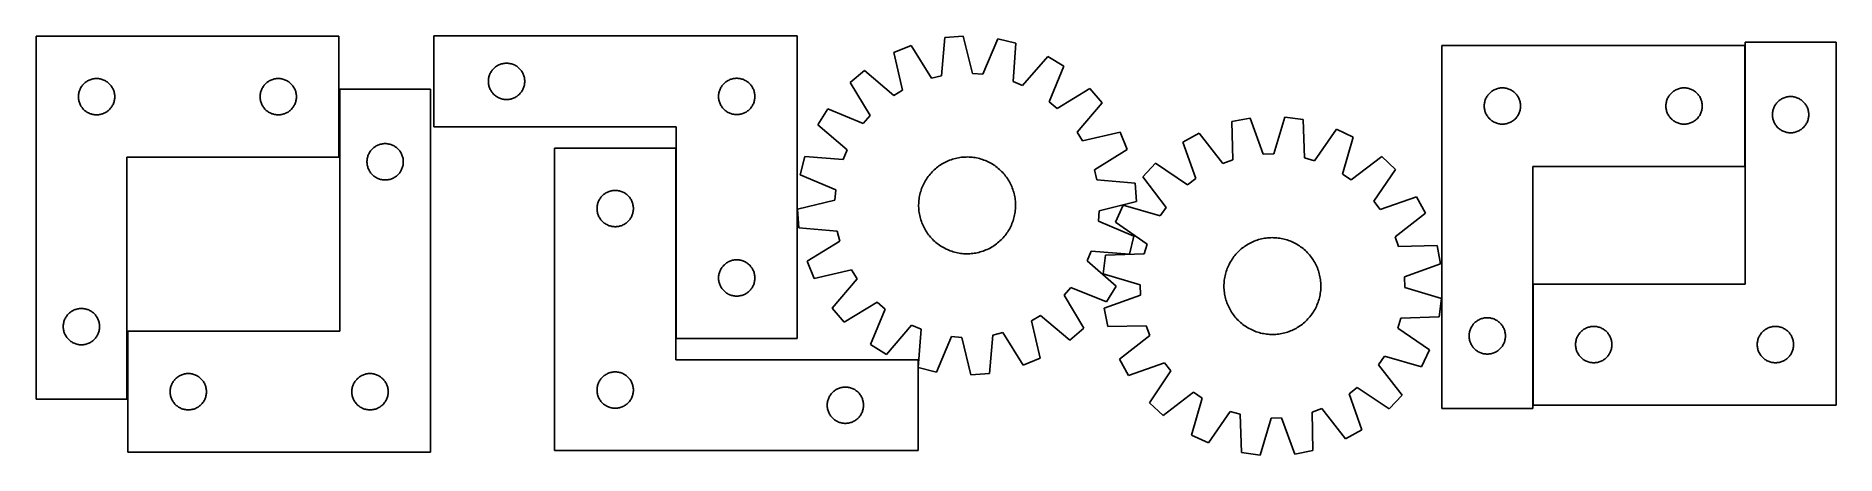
# Model space of a CAD drawing. Header units: millimetres. Extents: x 7 to 1493, y 7 to 353.
import ezdxf

# ---------------------------------------------------------------- set-up
doc = ezdxf.new("R2010")
doc.units = ezdxf.units.MM
doc.layers.add('CUT', color=7, linetype='CONTINUOUS', true_color=0x000000)

msp = doc.modelspace()

# ---------------------------------------------------------------- linework, layer by layer
at = {"layer": 'CUT'}
for p, q in [((7.339771, 352.977838), (7.339771, 52.977838)), ((257.339771, 352.977838), (7.339771, 352.977838)), ((257.339771, 252.977838), (257.339771, 352.977838)), ((635.821954, 353.165595), (335.821954, 353.165595)), ((335.821954, 353.165595), (335.821954, 278.165595)), ((635.821954, 103.165595), (635.821954, 353.165595)), ((729.804379, 345.309091), (715.582006, 339.439281)), ((746.515866, 318.296114), (729.804379, 345.309091)), ((757.56319, 351.935871), (754.855852, 320.287094)), ((772.903341, 353.123437), (757.56319, 351.935871)), ((780.449441, 322.268435), (772.903341, 353.123437)), ((801.351327, 350.847934), (788.996486, 321.584772)), ((816.307656, 347.237009), (801.351327, 350.847934)), ((813.949704, 315.560286), (816.307656, 347.237009)), ((1167.970799, 345.287408), (1167.970799, 45.287408)), ((1417.970799, 345.287408), (1167.970799, 345.287408)), ((1417.970799, 245.287408), (1417.970799, 345.287408)), ((1493.371008, 348.125795), (1418.371008, 348.125795)), ((1418.371008, 348.125795), (1418.371008, 148.125795)), ((1493.371008, 48.125795), (1493.371008, 348.125795)), ((385.632854, 326.673876), (386.213057, 327.183802)), ((386.213057, 327.183802), (386.81874, 327.663184)), ((386.81874, 327.663184), (387.448299, 328.11075)), ((387.448299, 328.11075), (388.100062, 328.525314)), ((388.100062, 328.525314), (388.772303, 328.905777)), ((388.772303, 328.905777), (389.463239, 329.251129)), ((389.463239, 329.251129), (390.171036, 329.560455)), ((390.171036, 329.560455), (390.893819, 329.832933)), ((390.893819, 329.832933), (391.62967, 330.067843)), ((391.62967, 330.067843), (392.376638, 330.264561)), ((392.376638, 330.264561), (393.132743, 330.422564)), ((393.132743, 330.422564), (393.895979, 330.541435)), ((393.895979, 330.541435), (394.664323, 330.620858)), ((394.664323, 330.620858), (395.435736, 330.660622)), ((395.435736, 330.660622), (396.208173, 330.660622)), ((396.208173, 330.660622), (396.979586, 330.620858)), ((396.979586, 330.620858), (397.74793, 330.541435)), ((397.74793, 330.541435), (398.511166, 330.422564)), ((398.511166, 330.422564), (399.267271, 330.264561)), ((399.267271, 330.264561), (400.014239, 330.067843)), ((400.014239, 330.067843), (400.75009, 329.832933)), ((400.75009, 329.832933), (401.472873, 329.560455)), ((401.472873, 329.560455), (402.18067, 329.251129)), ((402.18067, 329.251129), (402.871606, 328.905777)), ((402.871606, 328.905777), (403.543846, 328.525314)), ((403.543846, 328.525314), (404.19561, 328.11075)), ((404.19561, 328.11075), (404.825169, 327.663184)), ((404.825169, 327.663184), (405.430852, 327.183802)), ((405.430852, 327.183802), (406.011055, 326.673876)), ((715.582006, 339.439281), (722.787185, 308.502893)), ((842.66013, 336.281967), (821.867163, 312.268902)), ((855.768606, 328.226013), (842.66013, 336.281967)), ((843.737414, 298.828306), (855.768606, 328.226013)), ((45.342183, 311.981052), (45.821565, 312.586736)), ((45.821565, 312.586736), (46.331491, 313.166938)), ((46.331491, 313.166938), (46.870609, 313.720121)), ((46.870609, 313.720121), (47.43749, 314.244817)), ((47.43749, 314.244817), (48.030629, 314.739635)), ((48.030629, 314.739635), (48.648455, 315.203263)), ((48.648455, 315.203263), (49.289329, 315.634472)), ((49.289329, 315.634472), (49.95155, 316.032117)), ((49.95155, 316.032117), (50.633365, 316.395144)), ((50.633365, 316.395144), (51.332963, 316.722592)), ((51.332963, 316.722592), (52.04849, 317.01359)), ((52.04849, 317.01359), (52.778049, 317.267369)), ((52.778049, 317.267369), (53.519705, 317.483254)), ((53.519705, 317.483254), (54.27149, 317.660673)), ((54.27149, 317.660673), (55.031413, 317.799157)), ((55.031413, 317.799157), (55.797456, 317.898336)), ((55.797456, 317.898336), (56.56759, 317.95795)), ((56.56759, 317.95795), (57.339771, 317.977838)), ((57.339771, 317.977838), (58.111953, 317.95795)), ((58.111953, 317.95795), (58.882086, 317.898336)), ((58.882086, 317.898336), (59.64813, 317.799157)), ((59.64813, 317.799157), (60.408052, 317.660673)), ((60.408052, 317.660673), (61.159838, 317.483254)), ((61.159838, 317.483254), (61.901494, 317.267369)), ((61.901494, 317.267369), (62.631053, 317.01359)), ((62.631053, 317.01359), (63.34658, 316.722592)), ((63.34658, 316.722592), (64.046178, 316.395144)), ((64.046178, 316.395144), (64.727992, 316.032117)), ((64.727992, 316.032117), (65.390214, 315.634472)), ((65.390214, 315.634472), (66.031088, 315.203263)), ((66.031088, 315.203263), (66.648914, 314.739635)), ((66.648914, 314.739635), (67.242053, 314.244817)), ((67.242053, 314.244817), (67.808934, 313.720121)), ((67.808934, 313.720121), (68.348052, 313.166938)), ((68.348052, 313.166938), (68.857978, 312.586736)), ((68.857978, 312.586736), (69.33736, 311.981052)), ((195.342183, 311.981052), (195.821565, 312.586736)), ((195.821565, 312.586736), (196.331491, 313.166938)), ((196.331491, 313.166938), (196.870609, 313.720121)), ((196.870609, 313.720121), (197.43749, 314.244817)), ((197.43749, 314.244817), (198.030629, 314.739635)), ((198.030629, 314.739635), (198.648455, 315.203263)), ((198.648455, 315.203263), (199.289329, 315.634472)), ((199.289329, 315.634472), (199.95155, 316.032117)), ((199.95155, 316.032117), (200.633365, 316.395144)), ((200.633365, 316.395144), (201.332963, 316.722592)), ((201.332963, 316.722592), (202.04849, 317.01359)), ((202.04849, 317.01359), (202.778049, 317.267369)), ((202.778049, 317.267369), (203.519705, 317.483254)), ((203.519705, 317.483254), (204.27149, 317.660673)), ((204.27149, 317.660673), (205.031413, 317.799157)), ((205.031413, 317.799157), (205.797456, 317.898336)), ((205.797456, 317.898336), (206.56759, 317.95795)), ((206.56759, 317.95795), (207.339771, 317.977838)), ((207.339771, 317.977838), (208.111953, 317.95795)), ((208.111953, 317.95795), (208.882086, 317.898336)), ((208.882086, 317.898336), (209.64813, 317.799157)), ((209.64813, 317.799157), (210.408052, 317.660673)), ((210.408052, 317.660673), (211.159838, 317.483254)), ((211.159838, 317.483254), (211.901494, 317.267369)), ((211.901494, 317.267369), (212.631053, 317.01359)), ((212.631053, 317.01359), (213.34658, 316.722592)), ((213.34658, 316.722592), (214.046178, 316.395144)), ((214.046178, 316.395144), (214.727992, 316.032117)), ((214.727992, 316.032117), (215.390214, 315.634472)), ((215.390214, 315.634472), (216.031088, 315.203263)), ((216.031088, 315.203263), (216.648914, 314.739635)), ((216.648914, 314.739635), (217.242053, 314.244817)), ((217.242053, 314.244817), (217.808934, 313.720121)), ((217.808934, 313.720121), (218.348052, 313.166938)), ((218.348052, 313.166938), (218.857978, 312.586736)), ((218.857978, 312.586736), (219.33736, 311.981052)), ((380.821954, 315.665595), (380.841843, 316.437776)), ((380.841843, 314.893414), (380.821954, 315.665595)), ((380.841843, 316.437776), (380.901456, 317.20791)), ((380.901456, 314.12328), (380.841843, 314.893414)), ((380.901456, 317.20791), (381.000636, 317.973954)), ((381.000636, 313.357236), (380.901456, 314.12328)), ((381.000636, 317.973954), (381.139119, 318.733876)), ((381.139119, 312.597314), (381.000636, 313.357236)), ((381.139119, 318.733876), (381.316539, 319.485662)), ((381.316539, 311.845528), (381.139119, 312.597314)), ((381.316539, 319.485662), (381.532424, 320.227317)), ((381.532424, 320.227317), (381.786202, 320.956876)), ((381.786202, 320.956876), (382.077201, 321.672404)), ((382.077201, 321.672404), (382.404648, 322.372002)), ((382.404648, 322.372002), (382.767676, 323.053816)), ((382.767676, 323.053816), (383.165321, 323.716038)), ((383.165321, 323.716038), (383.596529, 324.356911)), ((383.596529, 324.356911), (384.060157, 324.974737)), ((384.060157, 324.974737), (384.554975, 325.567877)), ((384.554975, 325.567877), (385.079672, 326.134757)), ((385.079672, 326.134757), (385.632854, 326.673876)), ((406.011055, 326.673876), (406.564237, 326.134757)), ((406.564237, 326.134757), (407.088933, 325.567877)), ((407.088933, 325.567877), (407.583752, 324.974737)), ((407.583752, 324.974737), (408.047379, 324.356911)), ((408.047379, 324.356911), (408.478588, 323.716038)), ((408.478588, 323.716038), (408.876233, 323.053816)), ((408.876233, 323.053816), (409.239261, 322.372002)), ((409.239261, 322.372002), (409.566708, 321.672404)), ((409.566708, 321.672404), (409.857707, 320.956876)), ((409.857707, 320.956876), (410.111485, 320.227317)), ((410.111485, 320.227317), (410.32737, 319.485662)), ((410.32737, 319.485662), (410.50479, 318.733876)), ((410.50479, 312.597314), (410.32737, 311.845528)), ((410.50479, 318.733876), (410.643273, 317.973954)), ((410.643273, 313.357236), (410.50479, 312.597314)), ((410.643273, 317.973954), (410.742453, 317.20791)), ((410.742453, 314.12328), (410.643273, 313.357236)), ((410.742453, 317.20791), (410.802066, 316.437776)), ((410.802066, 314.893414), (410.742453, 314.12328)), ((410.802066, 316.437776), (410.821954, 315.665595)), ((410.821954, 315.665595), (410.802066, 314.893414)), ((573.596529, 311.856911), (574.060157, 312.474737)), ((574.060157, 312.474737), (574.554975, 313.067877)), ((574.554975, 313.067877), (575.079672, 313.634757)), ((575.079672, 313.634757), (575.632854, 314.173876)), ((575.632854, 314.173876), (576.213057, 314.683802)), ((576.213057, 314.683802), (576.81874, 315.163184)), ((576.81874, 315.163184), (577.448299, 315.61075)), ((577.448299, 315.61075), (578.100062, 316.025314)), ((578.100062, 316.025314), (578.772303, 316.405777)), ((578.772303, 316.405777), (579.463239, 316.751129)), ((579.463239, 316.751129), (580.171036, 317.060455)), ((580.171036, 317.060455), (580.893819, 317.332933)), ((580.893819, 317.332933), (581.62967, 317.567843)), ((581.62967, 317.567843), (582.376638, 317.764561)), ((582.376638, 317.764561), (583.132743, 317.922564)), ((583.132743, 317.922564), (583.895979, 318.041435)), ((583.895979, 318.041435), (584.664323, 318.120858)), ((584.664323, 318.120858), (585.435736, 318.160622)), ((585.435736, 318.160622), (586.208173, 318.160622)), ((586.208173, 318.160622), (586.979586, 318.120858)), ((586.979586, 318.120858), (587.74793, 318.041435)), ((587.74793, 318.041435), (588.511166, 317.922564)), ((588.511166, 317.922564), (589.267271, 317.764561)), ((589.267271, 317.764561), (590.014239, 317.567843)), ((590.014239, 317.567843), (590.75009, 317.332933)), ((590.75009, 317.332933), (591.472873, 317.060455)), ((591.472873, 317.060455), (592.18067, 316.751129)), ((592.18067, 316.751129), (592.871606, 316.405777)), ((592.871606, 316.405777), (593.543846, 316.025314)), ((593.543846, 316.025314), (594.19561, 315.61075)), ((594.19561, 315.61075), (594.825169, 315.163184)), ((594.825169, 315.163184), (595.430852, 314.683802)), ((595.430852, 314.683802), (596.011055, 314.173876)), ((596.011055, 314.173876), (596.564237, 313.634757)), ((596.564237, 313.634757), (597.088933, 313.067877)), ((597.088933, 313.067877), (597.583752, 312.474737)), ((597.583752, 312.474737), (598.047379, 311.856911)), ((691.229595, 324.558894), (679.517186, 314.581419)), ((679.517186, 314.581419), (695.929588, 287.385688)), ((715.470634, 304.03216), (691.229595, 324.558894)), ((754.855852, 320.287094), (746.515866, 318.296114)), ((788.996486, 321.584772), (780.449441, 322.268435)), ((821.867163, 312.268902), (813.949704, 315.560286)), ((42.344744, 303.364057), (42.384509, 304.13547)), ((42.344744, 302.591619), (42.344744, 303.364057)), ((42.384509, 301.820206), (42.344744, 302.591619)), ((42.384509, 304.13547), (42.463931, 304.903813)), ((42.463931, 301.051863), (42.384509, 301.820206)), ((42.463931, 304.903813), (42.582802, 305.66705)), ((42.582802, 300.288627), (42.463931, 301.051863)), ((42.582802, 305.66705), (42.740806, 306.423154)), ((42.740806, 299.532522), (42.582802, 300.288627)), ((42.740806, 306.423154), (42.937523, 307.170123)), ((42.937523, 298.785554), (42.740806, 299.532522)), ((42.937523, 307.170123), (43.172433, 307.905974)), ((43.172433, 298.049702), (42.937523, 298.785554)), ((43.172433, 307.905974), (43.444912, 308.628757)), ((43.444912, 297.32692), (43.172433, 298.049702)), ((43.444912, 308.628757), (43.754237, 309.336554)), ((43.754237, 296.619122), (43.444912, 297.32692)), ((43.754237, 309.336554), (44.099589, 310.027489)), ((44.099589, 310.027489), (44.480052, 310.69973)), ((44.480052, 310.69973), (44.894616, 311.351494)), ((44.894616, 311.351494), (45.342183, 311.981052)), ((69.33736, 311.981052), (69.784927, 311.351494)), ((69.784927, 311.351494), (70.199491, 310.69973)), ((70.199491, 310.69973), (70.579953, 310.027489)), ((70.579953, 310.027489), (70.925305, 309.336554)), ((70.925305, 309.336554), (71.234631, 308.628757)), ((71.234631, 297.32692), (70.925305, 296.619122)), ((71.234631, 308.628757), (71.50711, 307.905974)), ((71.50711, 298.049702), (71.234631, 297.32692)), ((71.50711, 307.905974), (71.74202, 307.170123)), ((71.74202, 298.785554), (71.50711, 298.049702)), ((71.74202, 307.170123), (71.938737, 306.423154)), ((71.938737, 299.532522), (71.74202, 298.785554)), ((71.938737, 306.423154), (72.096741, 305.66705)), ((72.096741, 300.288627), (71.938737, 299.532522)), ((72.096741, 305.66705), (72.215612, 304.903813)), ((72.215612, 301.051863), (72.096741, 300.288627)), ((72.215612, 304.903813), (72.295034, 304.13547)), ((72.295034, 301.820206), (72.215612, 301.051863)), ((72.295034, 304.13547), (72.334798, 303.364057)), ((72.334798, 302.591619), (72.295034, 301.820206)), ((72.334798, 303.364057), (72.334798, 302.591619)), ((192.344744, 303.364057), (192.384509, 304.13547)), ((192.344744, 302.591619), (192.344744, 303.364057)), ((192.384509, 301.820206), (192.344744, 302.591619)), ((192.384509, 304.13547), (192.463931, 304.903813)), ((192.463931, 301.051863), (192.384509, 301.820206)), ((192.463931, 304.903813), (192.582802, 305.66705)), ((192.582802, 300.288627), (192.463931, 301.051863)), ((192.582802, 305.66705), (192.740806, 306.423154)), ((192.740806, 299.532522), (192.582802, 300.288627)), ((192.740806, 306.423154), (192.937523, 307.170123)), ((192.937523, 298.785554), (192.740806, 299.532522)), ((192.937523, 307.170123), (193.172433, 307.905974)), ((193.172433, 298.049702), (192.937523, 298.785554)), ((193.172433, 307.905974), (193.444912, 308.628757)), ((193.444912, 297.32692), (193.172433, 298.049702)), ((193.444912, 308.628757), (193.754237, 309.336554)), ((193.754237, 296.619122), (193.444912, 297.32692)), ((193.754237, 309.336554), (194.099589, 310.027489)), ((194.099589, 310.027489), (194.480052, 310.69973)), ((194.480052, 310.69973), (194.894616, 311.351494)), ((194.894616, 311.351494), (195.342183, 311.981052)), ((219.33736, 311.981052), (219.784927, 311.351494)), ((219.784927, 311.351494), (220.199491, 310.69973)), ((220.199491, 310.69973), (220.579953, 310.027489)), ((220.579953, 310.027489), (220.925305, 309.336554)), ((220.925305, 309.336554), (221.234631, 308.628757)), ((221.234631, 297.32692), (220.925305, 296.619122)), ((221.234631, 308.628757), (221.50711, 307.905974)), ((221.50711, 298.049702), (221.234631, 297.32692)), ((221.50711, 307.905974), (221.74202, 307.170123)), ((221.74202, 298.785554), (221.50711, 298.049702)), ((221.74202, 307.170123), (221.938737, 306.423154)), ((221.938737, 299.532522), (221.74202, 298.785554)), ((221.938737, 306.423154), (222.096741, 305.66705)), ((222.096741, 300.288627), (221.938737, 299.532522)), ((222.096741, 305.66705), (222.215612, 304.903813)), ((222.215612, 301.051863), (222.096741, 300.288627)), ((222.215612, 304.903813), (222.295034, 304.13547)), ((222.295034, 301.820206), (222.215612, 301.051863)), ((222.295034, 304.13547), (222.334798, 303.364057)), ((222.334798, 302.591619), (222.295034, 301.820206)), ((222.334798, 303.364057), (222.334798, 302.591619)), ((333.083433, 309.186831), (258.083433, 309.186831)), ((258.083433, 309.186831), (258.083433, 109.186831)), ((333.083433, 9.186831), (333.083433, 309.186831)), ((381.532424, 311.103873), (381.316539, 311.845528)), ((381.786202, 310.374314), (381.532424, 311.103873)), ((382.077201, 309.658786), (381.786202, 310.374314)), ((382.404648, 308.959188), (382.077201, 309.658786)), ((382.767676, 308.277374), (382.404648, 308.959188)), ((383.165321, 307.615152), (382.767676, 308.277374)), ((383.596529, 306.974279), (383.165321, 307.615152)), ((384.060157, 306.356453), (383.596529, 306.974279)), ((384.554975, 305.763313), (384.060157, 306.356453)), ((385.079672, 305.196433), (384.554975, 305.763313)), ((385.632854, 304.657315), (385.079672, 305.196433)), ((386.213057, 304.147388), (385.632854, 304.657315)), ((386.81874, 303.668006), (386.213057, 304.147388)), ((387.448299, 303.22044), (386.81874, 303.668006)), ((388.100062, 302.805876), (387.448299, 303.22044)), ((388.772303, 302.425413), (388.100062, 302.805876)), ((389.463239, 302.080061), (388.772303, 302.425413)), ((390.171036, 301.770735), (389.463239, 302.080061)), ((390.893819, 301.498257), (390.171036, 301.770735)), ((391.62967, 301.263347), (390.893819, 301.498257)), ((392.376638, 301.066629), (391.62967, 301.263347)), ((393.132743, 300.908626), (392.376638, 301.066629)), ((393.895979, 300.789755), (393.132743, 300.908626)), ((394.664323, 300.710332), (393.895979, 300.789755)), ((395.435736, 300.670568), (394.664323, 300.710332)), ((396.208173, 300.670568), (395.435736, 300.670568)), ((396.979586, 300.710332), (396.208173, 300.670568)), ((397.74793, 300.789755), (396.979586, 300.710332)), ((398.511166, 300.908626), (397.74793, 300.789755)), ((399.267271, 301.066629), (398.511166, 300.908626)), ((400.014239, 301.263347), (399.267271, 301.066629)), ((400.75009, 301.498257), (400.014239, 301.263347)), ((401.472873, 301.770735), (400.75009, 301.498257)), ((402.18067, 302.080061), (401.472873, 301.770735)), ((402.871606, 302.425413), (402.18067, 302.080061)), ((403.543846, 302.805876), (402.871606, 302.425413)), ((404.19561, 303.22044), (403.543846, 302.805876)), ((404.825169, 303.668006), (404.19561, 303.22044)), ((405.430852, 304.147388), (404.825169, 303.668006)), ((406.011055, 304.657315), (405.430852, 304.147388)), ((406.564237, 305.196433), (406.011055, 304.657315)), ((407.088933, 305.763313), (406.564237, 305.196433)), ((407.583752, 306.356453), (407.088933, 305.763313)), ((408.047379, 306.974279), (407.583752, 306.356453)), ((408.478588, 307.615152), (408.047379, 306.974279)), ((408.876233, 308.277374), (408.478588, 307.615152)), ((409.239261, 308.959188), (408.876233, 308.277374)), ((409.566708, 309.658786), (409.239261, 308.959188)), ((409.857707, 310.374314), (409.566708, 309.658786)), ((410.111485, 311.103873), (409.857707, 310.374314)), ((410.32737, 311.845528), (410.111485, 311.103873)), ((570.821954, 303.165595), (570.841843, 303.937776)), ((570.841843, 302.393414), (570.821954, 303.165595)), ((570.841843, 303.937776), (570.901456, 304.70791)), ((570.901456, 301.62328), (570.841843, 302.393414)), ((570.901456, 304.70791), (571.000636, 305.473954)), ((571.000636, 300.857236), (570.901456, 301.62328)), ((571.000636, 305.473954), (571.139119, 306.233876)), ((571.139119, 300.097314), (571.000636, 300.857236)), ((571.139119, 306.233876), (571.316539, 306.985662)), ((571.316539, 299.345528), (571.139119, 300.097314)), ((571.316539, 306.985662), (571.532424, 307.727317)), ((571.532424, 298.603873), (571.316539, 299.345528)), ((571.532424, 307.727317), (571.786202, 308.456876)), ((571.786202, 297.874314), (571.532424, 298.603873)), ((571.786202, 308.456876), (572.077201, 309.172404)), ((572.077201, 297.158786), (571.786202, 297.874314)), ((572.077201, 309.172404), (572.404648, 309.872002)), ((572.404648, 309.872002), (572.767676, 310.553816)), ((572.767676, 310.553816), (573.165321, 311.216038)), ((573.165321, 311.216038), (573.596529, 311.856911)), ((598.047379, 311.856911), (598.478588, 311.216038)), ((598.478588, 311.216038), (598.876233, 310.553816)), ((598.876233, 310.553816), (599.239261, 309.872002)), ((599.239261, 309.872002), (599.566708, 309.172404)), ((599.566708, 309.172404), (599.857707, 308.456876)), ((599.857707, 297.874314), (599.566708, 297.158786)), ((599.857707, 308.456876), (600.111485, 307.727317)), ((600.111485, 298.603873), (599.857707, 297.874314)), ((600.111485, 307.727317), (600.32737, 306.985662)), ((600.32737, 299.345528), (600.111485, 298.603873)), ((600.32737, 306.985662), (600.50479, 306.233876)), ((600.50479, 300.097314), (600.32737, 299.345528)), ((600.50479, 306.233876), (600.643273, 305.473954)), ((600.643273, 300.857236), (600.50479, 300.097314)), ((600.643273, 305.473954), (600.742453, 304.70791)), ((600.742453, 301.62328), (600.643273, 300.857236)), ((600.742453, 304.70791), (600.802066, 303.937776)), ((600.802066, 302.393414), (600.742453, 301.62328)), ((600.802066, 303.937776), (600.821954, 303.165595)), ((600.821954, 303.165595), (600.802066, 302.393414)), ((722.787185, 308.502893), (715.470634, 304.03216)), ((850.250272, 293.251385), (843.737414, 298.828306)), ((877.446004, 309.663787), (850.250272, 293.251385)), ((866.896745, 273.710339), (887.423479, 297.951377)), ((887.423479, 297.951377), (877.446004, 309.663787)), ((1203.015536, 296.44504), (1203.094959, 297.213384)), ((1203.094959, 297.213384), (1203.213829, 297.97662)), ((1203.213829, 297.97662), (1203.371833, 298.732725)), ((1203.371833, 298.732725), (1203.568551, 299.479693)), ((1203.568551, 299.479693), (1203.80346, 300.215544)), ((1203.80346, 300.215544), (1204.075939, 300.938327)), ((1204.075939, 300.938327), (1204.385265, 301.646124)), ((1204.385265, 301.646124), (1204.730617, 302.33706)), ((1204.730617, 302.33706), (1205.111079, 303.009301)), ((1205.111079, 303.009301), (1205.525643, 303.661064)), ((1205.525643, 303.661064), (1205.97321, 304.290623)), ((1205.97321, 304.290623), (1206.452592, 304.896306)), ((1206.452592, 304.896306), (1206.962518, 305.476509)), ((1206.962518, 305.476509), (1207.501636, 306.029691)), ((1207.501636, 306.029691), (1208.068517, 306.554387)), ((1208.068517, 306.554387), (1208.661656, 307.049206)), ((1208.661656, 307.049206), (1209.279482, 307.512834)), ((1209.279482, 307.512834), (1209.920356, 307.944042)), ((1209.920356, 307.944042), (1210.582578, 308.341687)), ((1210.582578, 308.341687), (1211.264392, 308.704715)), ((1211.264392, 308.704715), (1211.96399, 309.032162)), ((1211.96399, 309.032162), (1212.679517, 309.323161)), ((1212.679517, 309.323161), (1213.409076, 309.576939)), ((1213.409076, 309.576939), (1214.150732, 309.792824)), ((1214.150732, 309.792824), (1214.902518, 309.970244)), ((1214.902518, 309.970244), (1215.66244, 310.108727)), ((1215.66244, 310.108727), (1216.428484, 310.207907)), ((1216.428484, 310.207907), (1217.198617, 310.26752)), ((1217.198617, 310.26752), (1217.970799, 310.287408)), ((1217.970799, 310.287408), (1218.74298, 310.26752)), ((1218.74298, 310.26752), (1219.513114, 310.207907)), ((1219.513114, 310.207907), (1220.279157, 310.108727)), ((1220.279157, 310.108727), (1221.03908, 309.970244)), ((1221.03908, 309.970244), (1221.790865, 309.792824)), ((1221.790865, 309.792824), (1222.532521, 309.576939)), ((1222.532521, 309.576939), (1223.26208, 309.323161)), ((1223.26208, 309.323161), (1223.977607, 309.032162)), ((1223.977607, 309.032162), (1224.677206, 308.704715)), ((1224.677206, 308.704715), (1225.35902, 308.341687)), ((1225.35902, 308.341687), (1226.021242, 307.944042)), ((1226.021242, 307.944042), (1226.662115, 307.512834)), ((1226.662115, 307.512834), (1227.279941, 307.049206)), ((1227.279941, 307.049206), (1227.87308, 306.554387)), ((1227.87308, 306.554387), (1228.439961, 306.029691)), ((1228.439961, 306.029691), (1228.979079, 305.476509)), ((1228.979079, 305.476509), (1229.489005, 304.896306)), ((1229.489005, 304.896306), (1229.968387, 304.290623)), ((1229.968387, 304.290623), (1230.415954, 303.661064)), ((1230.415954, 303.661064), (1230.830518, 303.009301)), ((1230.830518, 303.009301), (1231.210981, 302.33706)), ((1231.210981, 302.33706), (1231.556333, 301.646124)), ((1231.556333, 301.646124), (1231.865658, 300.938327)), ((1231.865658, 300.938327), (1232.138137, 300.215544)), ((1232.138137, 300.215544), (1232.373047, 299.479693)), ((1232.373047, 299.479693), (1232.569764, 298.732725)), ((1232.569764, 298.732725), (1232.727768, 297.97662)), ((1232.727768, 297.97662), (1232.846639, 297.213384)), ((1232.846639, 297.213384), (1232.926062, 296.44504)), ((1353.015536, 296.44504), (1353.094959, 297.213384)), ((1353.094959, 297.213384), (1353.213829, 297.97662)), ((1353.213829, 297.97662), (1353.371833, 298.732725)), ((1353.371833, 298.732725), (1353.568551, 299.479693)), ((1353.568551, 299.479693), (1353.80346, 300.215544)), ((1353.80346, 300.215544), (1354.075939, 300.938327)), ((1354.075939, 300.938327), (1354.385265, 301.646124)), ((1354.385265, 301.646124), (1354.730617, 302.33706)), ((1354.730617, 302.33706), (1355.111079, 303.009301)), ((1355.111079, 303.009301), (1355.525643, 303.661064)), ((1355.525643, 303.661064), (1355.97321, 304.290623)), ((1355.97321, 304.290623), (1356.452592, 304.896306)), ((1356.452592, 304.896306), (1356.962518, 305.476509)), ((1356.962518, 305.476509), (1357.501636, 306.029691)), ((1357.501636, 306.029691), (1358.068517, 306.554387)), ((1358.068517, 306.554387), (1358.661656, 307.049206)), ((1358.661656, 307.049206), (1359.279482, 307.512834)), ((1359.279482, 307.512834), (1359.920356, 307.944042)), ((1359.920356, 307.944042), (1360.582578, 308.341687)), ((1360.582578, 308.341687), (1361.264392, 308.704715)), ((1361.264392, 308.704715), (1361.96399, 309.032162)), ((1361.96399, 309.032162), (1362.679517, 309.323161)), ((1362.679517, 309.323161), (1363.409076, 309.576939)), ((1363.409076, 309.576939), (1364.150732, 309.792824)), ((1364.150732, 309.792824), (1364.902518, 309.970244)), ((1364.902518, 309.970244), (1365.66244, 310.108727)), ((1365.66244, 310.108727), (1366.428484, 310.207907)), ((1366.428484, 310.207907), (1367.198617, 310.26752)), ((1367.198617, 310.26752), (1367.970799, 310.287408)), ((1367.970799, 310.287408), (1368.74298, 310.26752)), ((1368.74298, 310.26752), (1369.513114, 310.207907)), ((1369.513114, 310.207907), (1370.279157, 310.108727)), ((1370.279157, 310.108727), (1371.03908, 309.970244)), ((1371.03908, 309.970244), (1371.790865, 309.792824)), ((1371.790865, 309.792824), (1372.532521, 309.576939)), ((1372.532521, 309.576939), (1373.26208, 309.323161)), ((1373.26208, 309.323161), (1373.977607, 309.032162)), ((1373.977607, 309.032162), (1374.677206, 308.704715)), ((1374.677206, 308.704715), (1375.35902, 308.341687)), ((1375.35902, 308.341687), (1376.021242, 307.944042)), ((1376.021242, 307.944042), (1376.662115, 307.512834)), ((1376.662115, 307.512834), (1377.279941, 307.049206)), ((1377.279941, 307.049206), (1377.87308, 306.554387)), ((1377.87308, 306.554387), (1378.439961, 306.029691)), ((1378.439961, 306.029691), (1378.979079, 305.476509)), ((1378.979079, 305.476509), (1379.489005, 304.896306)), ((1379.489005, 304.896306), (1379.968387, 304.290623)), ((1379.968387, 304.290623), (1380.415954, 303.661064)), ((1380.415954, 303.661064), (1380.830518, 303.009301)), ((1380.830518, 303.009301), (1381.210981, 302.33706)), ((1381.210981, 302.33706), (1381.556333, 301.646124)), ((1381.556333, 301.646124), (1381.865658, 300.938327)), ((1381.865658, 300.938327), (1382.138137, 300.215544)), ((1382.138137, 300.215544), (1382.373047, 299.479693)), ((1382.373047, 299.479693), (1382.569764, 298.732725)), ((1382.569764, 298.732725), (1382.727768, 297.97662)), ((1382.727768, 297.97662), (1382.846639, 297.213384)), ((1382.846639, 297.213384), (1382.926062, 296.44504)), ((1443.873419, 297.12901), (1444.352801, 297.734693)), ((1444.352801, 297.734693), (1444.862727, 298.314896)), ((1444.862727, 298.314896), (1445.401846, 298.868078)), ((1445.401846, 298.868078), (1445.968726, 299.392774)), ((1445.968726, 299.392774), (1446.561866, 299.887593)), ((1446.561866, 299.887593), (1447.179691, 300.351221)), ((1447.179691, 300.351221), (1447.820565, 300.782429)), ((1447.820565, 300.782429), (1448.482787, 301.180074)), ((1448.482787, 301.180074), (1449.164601, 301.543102)), ((1449.164601, 301.543102), (1449.864199, 301.870549)), ((1449.864199, 301.870549), (1450.579727, 302.161548)), ((1450.579727, 302.161548), (1451.309285, 302.415326)), ((1451.309285, 302.415326), (1452.050941, 302.631211)), ((1452.050941, 302.631211), (1452.802727, 302.808631)), ((1452.802727, 302.808631), (1453.562649, 302.947114)), ((1453.562649, 302.947114), (1454.328693, 303.046294)), ((1454.328693, 303.046294), (1455.098827, 303.105907)), ((1455.098827, 303.105907), (1455.871008, 303.125795)), ((1455.871008, 303.125795), (1456.643189, 303.105907)), ((1456.643189, 303.105907), (1457.413323, 303.046294)), ((1457.413323, 303.046294), (1458.179366, 302.947114)), ((1458.179366, 302.947114), (1458.939289, 302.808631)), ((1458.939289, 302.808631), (1459.691075, 302.631211)), ((1459.691075, 302.631211), (1460.43273, 302.415326)), ((1460.43273, 302.415326), (1461.162289, 302.161548)), ((1461.162289, 302.161548), (1461.877816, 301.870549)), ((1461.877816, 301.870549), (1462.577415, 301.543102)), ((1462.577415, 301.543102), (1463.259229, 301.180074)), ((1463.259229, 301.180074), (1463.921451, 300.782429)), ((1463.921451, 300.782429), (1464.562324, 300.351221)), ((1464.562324, 300.351221), (1465.18015, 299.887593)), ((1465.18015, 299.887593), (1465.77329, 299.392774)), ((1465.77329, 299.392774), (1466.34017, 298.868078)), ((1466.34017, 298.868078), (1466.879288, 298.314896)), ((1466.879288, 298.314896), (1467.389215, 297.734693)), ((1467.389215, 297.734693), (1467.868597, 297.12901)), ((44.099589, 295.928187), (43.754237, 296.619122)), ((44.480052, 295.255946), (44.099589, 295.928187)), ((44.894616, 294.604182), (44.480052, 295.255946)), ((45.342183, 293.974624), (44.894616, 294.604182)), ((45.821565, 293.36894), (45.342183, 293.974624)), ((46.331491, 292.788738), (45.821565, 293.36894)), ((46.870609, 292.235555), (46.331491, 292.788738)), ((47.43749, 291.710859), (46.870609, 292.235555)), ((48.030629, 291.216041), (47.43749, 291.710859)), ((48.648455, 290.752413), (48.030629, 291.216041)), ((49.289329, 290.321205), (48.648455, 290.752413)), ((49.95155, 289.92356), (49.289329, 290.321205)), ((50.633365, 289.560532), (49.95155, 289.92356)), ((51.332963, 289.233085), (50.633365, 289.560532)), ((52.04849, 288.942086), (51.332963, 289.233085)), ((52.778049, 288.688307), (52.04849, 288.942086)), ((53.519705, 288.472422), (52.778049, 288.688307)), ((54.27149, 288.295003), (53.519705, 288.472422)), ((55.031413, 288.15652), (54.27149, 288.295003)), ((55.797456, 288.05734), (55.031413, 288.15652)), ((56.56759, 287.997727), (55.797456, 288.05734)), ((57.339771, 287.977838), (56.56759, 287.997727)), ((58.111953, 287.997727), (57.339771, 287.977838)), ((58.882086, 288.05734), (58.111953, 287.997727)), ((59.64813, 288.15652), (58.882086, 288.05734)), ((60.408052, 288.295003), (59.64813, 288.15652)), ((61.159838, 288.472422), (60.408052, 288.295003)), ((61.901494, 288.688307), (61.159838, 288.472422)), ((62.631053, 288.942086), (61.901494, 288.688307)), ((63.34658, 289.233085), (62.631053, 288.942086)), ((64.046178, 289.560532), (63.34658, 289.233085)), ((64.727992, 289.92356), (64.046178, 289.560532)), ((65.390214, 290.321205), (64.727992, 289.92356)), ((66.031088, 290.752413), (65.390214, 290.321205)), ((66.648914, 291.216041), (66.031088, 290.752413)), ((67.242053, 291.710859), (66.648914, 291.216041)), ((67.808934, 292.235555), (67.242053, 291.710859)), ((68.348052, 292.788738), (67.808934, 292.235555)), ((68.857978, 293.36894), (68.348052, 292.788738)), ((69.33736, 293.974624), (68.857978, 293.36894)), ((69.784927, 294.604182), (69.33736, 293.974624)), ((70.199491, 295.255946), (69.784927, 294.604182)), ((70.579953, 295.928187), (70.199491, 295.255946)), ((70.925305, 296.619122), (70.579953, 295.928187)), ((194.099589, 295.928187), (193.754237, 296.619122)), ((194.480052, 295.255946), (194.099589, 295.928187)), ((194.894616, 294.604182), (194.480052, 295.255946)), ((195.342183, 293.974624), (194.894616, 294.604182)), ((195.821565, 293.36894), (195.342183, 293.974624)), ((196.331491, 292.788738), (195.821565, 293.36894)), ((196.870609, 292.235555), (196.331491, 292.788738)), ((197.43749, 291.710859), (196.870609, 292.235555)), ((198.030629, 291.216041), (197.43749, 291.710859)), ((198.648455, 290.752413), (198.030629, 291.216041)), ((199.289329, 290.321205), (198.648455, 290.752413)), ((199.95155, 289.92356), (199.289329, 290.321205)), ((200.633365, 289.560532), (199.95155, 289.92356)), ((201.332963, 289.233085), (200.633365, 289.560532)), ((202.04849, 288.942086), (201.332963, 289.233085)), ((202.778049, 288.688307), (202.04849, 288.942086)), ((203.519705, 288.472422), (202.778049, 288.688307)), ((204.27149, 288.295003), (203.519705, 288.472422)), ((205.031413, 288.15652), (204.27149, 288.295003)), ((205.797456, 288.05734), (205.031413, 288.15652)), ((206.56759, 287.997727), (205.797456, 288.05734)), ((207.339771, 287.977838), (206.56759, 287.997727)), ((208.111953, 287.997727), (207.339771, 287.977838)), ((208.882086, 288.05734), (208.111953, 287.997727)), ((209.64813, 288.15652), (208.882086, 288.05734)), ((210.408052, 288.295003), (209.64813, 288.15652)), ((211.159838, 288.472422), (210.408052, 288.295003)), ((211.901494, 288.688307), (211.159838, 288.472422)), ((212.631053, 288.942086), (211.901494, 288.688307)), ((213.34658, 289.233085), (212.631053, 288.942086)), ((214.046178, 289.560532), (213.34658, 289.233085)), ((214.727992, 289.92356), (214.046178, 289.560532)), ((215.390214, 290.321205), (214.727992, 289.92356)), ((216.031088, 290.752413), (215.390214, 290.321205)), ((216.648914, 291.216041), (216.031088, 290.752413)), ((217.242053, 291.710859), (216.648914, 291.216041)), ((217.808934, 292.235555), (217.242053, 291.710859)), ((218.348052, 292.788738), (217.808934, 292.235555)), ((218.857978, 293.36894), (218.348052, 292.788738)), ((219.33736, 293.974624), (218.857978, 293.36894)), ((219.784927, 294.604182), (219.33736, 293.974624)), ((220.199491, 295.255946), (219.784927, 294.604182)), ((220.579953, 295.928187), (220.199491, 295.255946)), ((220.925305, 296.619122), (220.579953, 295.928187)), ((572.404648, 296.459188), (572.077201, 297.158786)), ((572.767676, 295.777374), (572.404648, 296.459188)), ((573.165321, 295.115152), (572.767676, 295.777374)), ((573.596529, 294.474279), (573.165321, 295.115152)), ((574.060157, 293.856453), (573.596529, 294.474279)), ((574.554975, 293.263313), (574.060157, 293.856453)), ((575.079672, 292.696433), (574.554975, 293.263313)), ((575.632854, 292.157315), (575.079672, 292.696433)), ((576.213057, 291.647388), (575.632854, 292.157315)), ((576.81874, 291.168006), (576.213057, 291.647388)), ((577.448299, 290.72044), (576.81874, 291.168006)), ((578.100062, 290.305876), (577.448299, 290.72044)), ((578.772303, 289.925413), (578.100062, 290.305876)), ((579.463239, 289.580061), (578.772303, 289.925413)), ((580.171036, 289.270735), (579.463239, 289.580061)), ((580.893819, 288.998257), (580.171036, 289.270735)), ((581.62967, 288.763347), (580.893819, 288.998257)), ((582.376638, 288.566629), (581.62967, 288.763347)), ((583.132743, 288.408626), (582.376638, 288.566629)), ((583.895979, 288.289755), (583.132743, 288.408626)), ((584.664323, 288.210332), (583.895979, 288.289755)), ((585.435736, 288.170568), (584.664323, 288.210332)), ((586.208173, 288.170568), (585.435736, 288.170568)), ((586.979586, 288.210332), (586.208173, 288.170568)), ((587.74793, 288.289755), (586.979586, 288.210332)), ((588.511166, 288.408626), (587.74793, 288.289755)), ((589.267271, 288.566629), (588.511166, 288.408626)), ((590.014239, 288.763347), (589.267271, 288.566629)), ((590.75009, 288.998257), (590.014239, 288.763347)), ((591.472873, 289.270735), (590.75009, 288.998257)), ((592.18067, 289.580061), (591.472873, 289.270735)), ((592.871606, 289.925413), (592.18067, 289.580061)), ((593.543846, 290.305876), (592.871606, 289.925413)), ((594.19561, 290.72044), (593.543846, 290.305876)), ((594.825169, 291.168006), (594.19561, 290.72044)), ((595.430852, 291.647388), (594.825169, 291.168006)), ((596.011055, 292.157315), (595.430852, 291.647388)), ((596.564237, 292.696433), (596.011055, 292.157315)), ((597.088933, 293.263313), (596.564237, 292.696433)), ((597.583752, 293.856453), (597.088933, 293.263313)), ((598.047379, 294.474279), (597.583752, 293.856453)), ((598.478588, 295.115152), (598.047379, 294.474279)), ((598.876233, 295.777374), (598.478588, 295.115152)), ((599.239261, 296.459188), (598.876233, 295.777374)), ((599.566708, 297.158786), (599.239261, 296.459188)), ((660.95496, 292.904021), (652.899006, 279.795545)), ((690.352667, 280.87283), (660.95496, 292.904021)), ((695.929588, 287.385688), (690.352667, 280.87283)), ((1009.715593, 285.288013), (994.596623, 282.433664)), ((994.596623, 282.433664), (995.358877, 250.678449)), ((1020.583445, 255.440659), (1009.715593, 285.288013)), ((1038.242009, 286.130263), (1029.154054, 255.693709)), ((1053.503046, 284.172891), (1038.242009, 286.130263)), ((1054.615648, 252.42802), (1053.503046, 284.172891)), ((1202.975772, 295.673627), (1203.015536, 296.44504)), ((1202.975772, 294.90119), (1202.975772, 295.673627)), ((1203.015536, 294.129777), (1202.975772, 294.90119)), ((1203.094959, 293.361433), (1203.015536, 294.129777)), ((1203.213829, 292.598197), (1203.094959, 293.361433)), ((1203.371833, 291.842092), (1203.213829, 292.598197)), ((1203.568551, 291.095124), (1203.371833, 291.842092)), ((1203.80346, 290.359273), (1203.568551, 291.095124)), ((1204.075939, 289.63649), (1203.80346, 290.359273)), ((1204.385265, 288.928693), (1204.075939, 289.63649)), ((1204.730617, 288.237757), (1204.385265, 288.928693)), ((1205.111079, 287.565516), (1204.730617, 288.237757)), ((1205.525643, 286.913753), (1205.111079, 287.565516)), ((1205.97321, 286.284194), (1205.525643, 286.913753)), ((1206.452592, 285.678511), (1205.97321, 286.284194)), ((1206.962518, 285.098308), (1206.452592, 285.678511)), ((1207.501636, 284.545126), (1206.962518, 285.098308)), ((1208.068517, 284.02043), (1207.501636, 284.545126)), ((1208.661656, 283.525611), (1208.068517, 284.02043)), ((1209.279482, 283.061983), (1208.661656, 283.525611)), ((1209.920356, 282.630775), (1209.279482, 283.061983)), ((1210.582578, 282.23313), (1209.920356, 282.630775)), ((1226.021242, 282.630775), (1225.35902, 282.23313)), ((1226.662115, 283.061983), (1226.021242, 282.630775)), ((1227.279941, 283.525611), (1226.662115, 283.061983)), ((1227.87308, 284.02043), (1227.279941, 283.525611)), ((1228.439961, 284.545126), (1227.87308, 284.02043)), ((1228.979079, 285.098308), (1228.439961, 284.545126)), ((1229.489005, 285.678511), (1228.979079, 285.098308)), ((1229.968387, 286.284194), (1229.489005, 285.678511)), ((1230.415954, 286.913753), (1229.968387, 286.284194)), ((1230.830518, 287.565516), (1230.415954, 286.913753)), ((1231.210981, 288.237757), (1230.830518, 287.565516)), ((1231.556333, 288.928693), (1231.210981, 288.237757)), ((1231.865658, 289.63649), (1231.556333, 288.928693)), ((1232.138137, 290.359273), (1231.865658, 289.63649)), ((1232.373047, 291.095124), (1232.138137, 290.359273)), ((1232.569764, 291.842092), (1232.373047, 291.095124)), ((1232.727768, 292.598197), (1232.569764, 291.842092)), ((1232.846639, 293.361433), (1232.727768, 292.598197)), ((1232.926062, 294.129777), (1232.846639, 293.361433)), ((1232.926062, 296.44504), (1232.965826, 295.673627)), ((1232.965826, 294.90119), (1232.926062, 294.129777)), ((1232.965826, 295.673627), (1232.965826, 294.90119)), ((1352.975772, 295.673627), (1353.015536, 296.44504)), ((1352.975772, 294.90119), (1352.975772, 295.673627)), ((1353.015536, 294.129777), (1352.975772, 294.90119)), ((1353.094959, 293.361433), (1353.015536, 294.129777)), ((1353.213829, 292.598197), (1353.094959, 293.361433)), ((1353.371833, 291.842092), (1353.213829, 292.598197)), ((1353.568551, 291.095124), (1353.371833, 291.842092)), ((1353.80346, 290.359273), (1353.568551, 291.095124)), ((1354.075939, 289.63649), (1353.80346, 290.359273)), ((1354.385265, 288.928693), (1354.075939, 289.63649)), ((1354.730617, 288.237757), (1354.385265, 288.928693)), ((1355.111079, 287.565516), (1354.730617, 288.237757)), ((1355.525643, 286.913753), (1355.111079, 287.565516)), ((1355.97321, 286.284194), (1355.525643, 286.913753)), ((1356.452592, 285.678511), (1355.97321, 286.284194)), ((1356.962518, 285.098308), (1356.452592, 285.678511)), ((1357.501636, 284.545126), (1356.962518, 285.098308)), ((1358.068517, 284.02043), (1357.501636, 284.545126)), ((1358.661656, 283.525611), (1358.068517, 284.02043)), ((1359.279482, 283.061983), (1358.661656, 283.525611)), ((1359.920356, 282.630775), (1359.279482, 283.061983)), ((1360.582578, 282.23313), (1359.920356, 282.630775)), ((1376.021242, 282.630775), (1375.35902, 282.23313)), ((1376.662115, 283.061983), (1376.021242, 282.630775)), ((1377.279941, 283.525611), (1376.662115, 283.061983)), ((1377.87308, 284.02043), (1377.279941, 283.525611)), ((1378.439961, 284.545126), (1377.87308, 284.02043)), ((1378.979079, 285.098308), (1378.439961, 284.545126)), ((1379.489005, 285.678511), (1378.979079, 285.098308)), ((1379.968387, 286.284194), (1379.489005, 285.678511)), ((1380.415954, 286.913753), (1379.968387, 286.284194)), ((1380.830518, 287.565516), (1380.415954, 286.913753)), ((1381.210981, 288.237757), (1380.830518, 287.565516)), ((1381.556333, 288.928693), (1381.210981, 288.237757)), ((1381.865658, 289.63649), (1381.556333, 288.928693)), ((1382.138137, 290.359273), (1381.865658, 289.63649)), ((1382.373047, 291.095124), (1382.138137, 290.359273)), ((1382.569764, 291.842092), (1382.373047, 291.095124)), ((1382.727768, 292.598197), (1382.569764, 291.842092)), ((1382.846639, 293.361433), (1382.727768, 292.598197)), ((1382.926062, 294.129777), (1382.846639, 293.361433)), ((1382.926062, 296.44504), (1382.965826, 295.673627)), ((1382.965826, 294.90119), (1382.926062, 294.129777)), ((1382.965826, 295.673627), (1382.965826, 294.90119)), ((1440.875981, 288.512014), (1440.915745, 289.283427)), ((1440.875981, 287.739577), (1440.875981, 288.512014)), ((1440.915745, 286.968164), (1440.875981, 287.739577)), ((1440.915745, 289.283427), (1440.995168, 290.051771)), ((1440.995168, 286.19982), (1440.915745, 286.968164)), ((1440.995168, 290.051771), (1441.114039, 290.815007)), ((1441.114039, 285.436584), (1440.995168, 286.19982)), ((1441.114039, 290.815007), (1441.272042, 291.571112)), ((1441.272042, 284.680479), (1441.114039, 285.436584)), ((1441.272042, 291.571112), (1441.46876, 292.31808)), ((1441.46876, 283.933511), (1441.272042, 284.680479)), ((1441.46876, 292.31808), (1441.703669, 293.053931)), ((1441.703669, 283.19766), (1441.46876, 283.933511)), ((1441.703669, 293.053931), (1441.976148, 293.776714)), ((1441.976148, 282.474877), (1441.703669, 283.19766)), ((1441.976148, 293.776714), (1442.285474, 294.484511)), ((1442.285474, 281.76708), (1441.976148, 282.474877)), ((1442.285474, 294.484511), (1442.630826, 295.175447)), ((1442.630826, 295.175447), (1443.011288, 295.847687)), ((1443.011288, 295.847687), (1443.425853, 296.499451)), ((1443.425853, 296.499451), (1443.873419, 297.12901)), ((1467.868597, 297.12901), (1468.316163, 296.499451)), ((1468.316163, 296.499451), (1468.730727, 295.847687)), ((1468.730727, 295.847687), (1469.11119, 295.175447)), ((1469.11119, 295.175447), (1469.456542, 294.484511)), ((1469.456542, 294.484511), (1469.765867, 293.776714)), ((1469.765867, 282.474877), (1469.456542, 281.76708)), ((1469.765867, 293.776714), (1470.038346, 293.053931)), ((1470.038346, 283.19766), (1469.765867, 282.474877)), ((1470.038346, 293.053931), (1470.273256, 292.31808)), ((1470.273256, 283.933511), (1470.038346, 283.19766)), ((1470.273256, 292.31808), (1470.469973, 291.571112)), ((1470.469973, 284.680479), (1470.273256, 283.933511)), ((1470.469973, 291.571112), (1470.627977, 290.815007)), ((1470.627977, 285.436584), (1470.469973, 284.680479)), ((1470.627977, 290.815007), (1470.746848, 290.051771)), ((1470.746848, 286.19982), (1470.627977, 285.436584)), ((1470.746848, 290.051771), (1470.826271, 289.283427)), ((1470.826271, 286.968164), (1470.746848, 286.19982)), ((1470.826271, 289.283427), (1470.866035, 288.512014)), ((1470.866035, 287.739577), (1470.826271, 286.968164)), ((1470.866035, 288.512014), (1470.866035, 287.739577)), ((335.821954, 278.165595), (535.821954, 278.165595)), ((535.821954, 278.165595), (535.821954, 103.165595)), ((652.899006, 279.795545), (676.912071, 259.002578)), ((871.367477, 266.393788), (866.896745, 273.710339)), ((902.303866, 273.598967), (871.367477, 266.393788)), ((908.173676, 259.376594), (902.303866, 273.598967)), ((967.726658, 272.81749), (954.229706, 265.430825)), ((987.28594, 247.789321), (967.726658, 272.81749)), ((1080.89355, 276.15877), (1062.844978, 250.02022)), ((1094.802797, 269.58128), (1080.89355, 276.15877)), ((1086.05124, 239.0463), (1094.802797, 269.58128)), ((1211.264392, 281.870102), (1210.582578, 282.23313)), ((1211.96399, 281.542655), (1211.264392, 281.870102)), ((1212.679517, 281.251656), (1211.96399, 281.542655)), ((1213.409076, 280.997878), (1212.679517, 281.251656)), ((1214.150732, 280.781993), (1213.409076, 280.997878)), ((1214.902518, 280.604573), (1214.150732, 280.781993)), ((1215.66244, 280.46609), (1214.902518, 280.604573)), ((1216.428484, 280.36691), (1215.66244, 280.46609)), ((1217.198617, 280.307297), (1216.428484, 280.36691)), ((1217.970799, 280.287408), (1217.198617, 280.307297)), ((1218.74298, 280.307297), (1217.970799, 280.287408)), ((1219.513114, 280.36691), (1218.74298, 280.307297)), ((1220.279157, 280.46609), (1219.513114, 280.36691)), ((1221.03908, 280.604573), (1220.279157, 280.46609)), ((1221.790865, 280.781993), (1221.03908, 280.604573)), ((1222.532521, 280.997878), (1221.790865, 280.781993)), ((1223.26208, 281.251656), (1222.532521, 280.997878)), ((1223.977607, 281.542655), (1223.26208, 281.251656)), ((1224.677206, 281.870102), (1223.977607, 281.542655)), ((1225.35902, 282.23313), (1224.677206, 281.870102)), ((1361.264392, 281.870102), (1360.582578, 282.23313)), ((1361.96399, 281.542655), (1361.264392, 281.870102)), ((1362.679517, 281.251656), (1361.96399, 281.542655)), ((1363.409076, 280.997878), (1362.679517, 281.251656)), ((1364.150732, 280.781993), (1363.409076, 280.997878)), ((1364.902518, 280.604573), (1364.150732, 280.781993)), ((1365.66244, 280.46609), (1364.902518, 280.604573)), ((1366.428484, 280.36691), (1365.66244, 280.46609)), ((1367.198617, 280.307297), (1366.428484, 280.36691)), ((1367.970799, 280.287408), (1367.198617, 280.307297)), ((1368.74298, 280.307297), (1367.970799, 280.287408)), ((1369.513114, 280.36691), (1368.74298, 280.307297)), ((1370.279157, 280.46609), (1369.513114, 280.36691)), ((1371.03908, 280.604573), (1370.279157, 280.46609)), ((1371.790865, 280.781993), (1371.03908, 280.604573)), ((1372.532521, 280.997878), (1371.790865, 280.781993)), ((1373.26208, 281.251656), (1372.532521, 280.997878)), ((1373.977607, 281.542655), (1373.26208, 281.251656)), ((1374.677206, 281.870102), (1373.977607, 281.542655)), ((1375.35902, 282.23313), (1374.677206, 281.870102)), ((1442.630826, 281.076144), (1442.285474, 281.76708)), ((1443.011288, 280.403903), (1442.630826, 281.076144)), ((1443.425853, 279.75214), (1443.011288, 280.403903)), ((1443.873419, 279.122581), (1443.425853, 279.75214)), ((1444.352801, 278.516898), (1443.873419, 279.122581)), ((1444.862727, 277.936695), (1444.352801, 278.516898)), ((1445.401846, 277.383513), (1444.862727, 277.936695)), ((1445.968726, 276.858816), (1445.401846, 277.383513)), ((1446.561866, 276.363998), (1445.968726, 276.858816)), ((1447.179691, 275.90037), (1446.561866, 276.363998)), ((1447.820565, 275.469162), (1447.179691, 275.90037)), ((1448.482787, 275.071517), (1447.820565, 275.469162)), ((1449.164601, 274.708489), (1448.482787, 275.071517)), ((1449.864199, 274.381042), (1449.164601, 274.708489)), ((1450.579727, 274.090043), (1449.864199, 274.381042)), ((1451.309285, 273.836265), (1450.579727, 274.090043)), ((1452.050941, 273.62038), (1451.309285, 273.836265)), ((1452.802727, 273.44296), (1452.050941, 273.62038)), ((1453.562649, 273.304477), (1452.802727, 273.44296)), ((1454.328693, 273.205297), (1453.562649, 273.304477)), ((1455.098827, 273.145684), (1454.328693, 273.205297)), ((1455.871008, 273.125795), (1455.098827, 273.145684)), ((1456.643189, 273.145684), (1455.871008, 273.125795)), ((1457.413323, 273.205297), (1456.643189, 273.145684)), ((1458.179366, 273.304477), (1457.413323, 273.205297)), ((1458.939289, 273.44296), (1458.179366, 273.304477)), ((1459.691075, 273.62038), (1458.939289, 273.44296)), ((1460.43273, 273.836265), (1459.691075, 273.62038)), ((1461.162289, 274.090043), (1460.43273, 273.836265)), ((1461.877816, 274.381042), (1461.162289, 274.090043)), ((1462.577415, 274.708489), (1461.877816, 274.381042)), ((1463.259229, 275.071517), (1462.577415, 274.708489)), ((1463.921451, 275.469162), (1463.259229, 275.071517)), ((1464.562324, 275.90037), (1463.921451, 275.469162)), ((1465.18015, 276.363998), (1464.562324, 275.90037)), ((1465.77329, 276.858816), (1465.18015, 276.363998)), ((1466.34017, 277.383513), (1465.77329, 276.858816)), ((1466.879288, 277.936695), (1466.34017, 277.383513)), ((1467.389215, 278.516898), (1466.879288, 277.936695)), ((1467.868597, 279.122581), (1467.389215, 278.516898)), ((1468.316163, 279.75214), (1467.868597, 279.122581)), ((1468.730727, 280.403903), (1468.316163, 279.75214)), ((1469.11119, 281.076144), (1468.730727, 280.403903)), ((1469.456542, 281.76708), (1469.11119, 281.076144)), ((82.339771, 52.977838), (82.339771, 252.977838)), ((82.339771, 252.977838), (257.339771, 252.977838)), ((280.826464, 251.876042), (280.984467, 252.632147)), ((280.984467, 252.632147), (281.181185, 253.379115)), ((281.181185, 253.379115), (281.416095, 254.114966)), ((281.416095, 254.114966), (281.688574, 254.837749)), ((281.688574, 254.837749), (281.997899, 255.545546)), ((281.997899, 255.545546), (282.343251, 256.236482)), ((282.343251, 256.236482), (282.723714, 256.908723)), ((282.723714, 256.908723), (283.138278, 257.560486)), ((283.138278, 257.560486), (283.585844, 258.190045)), ((283.585844, 258.190045), (284.065226, 258.795728)), ((284.065226, 258.795728), (284.575153, 259.375931)), ((284.575153, 259.375931), (285.114271, 259.929113)), ((285.114271, 259.929113), (285.681151, 260.45381)), ((285.681151, 260.45381), (286.274291, 260.948628)), ((286.274291, 260.948628), (286.892117, 261.412256)), ((286.892117, 261.412256), (287.53299, 261.843464)), ((287.53299, 261.843464), (288.195212, 262.241109)), ((288.195212, 262.241109), (288.877026, 262.604137)), ((288.877026, 262.604137), (289.576624, 262.931584)), ((289.576624, 262.931584), (290.292152, 263.222583)), ((290.292152, 263.222583), (291.021711, 263.476361)), ((291.021711, 263.476361), (291.763366, 263.692246)), ((291.763366, 263.692246), (292.515152, 263.869666)), ((292.515152, 263.869666), (293.275074, 264.008149)), ((293.275074, 264.008149), (294.041118, 264.107329)), ((294.041118, 264.107329), (294.811252, 264.166942)), ((294.811252, 264.166942), (295.583433, 264.186831)), ((295.583433, 264.186831), (296.355614, 264.166942)), ((296.355614, 264.166942), (297.125748, 264.107329)), ((297.125748, 264.107329), (297.891792, 264.008149)), ((297.891792, 264.008149), (298.651714, 263.869666)), ((298.651714, 263.869666), (299.4035, 263.692246)), ((299.4035, 263.692246), (300.145156, 263.476361)), ((300.145156, 263.476361), (300.874714, 263.222583)), ((300.874714, 263.222583), (301.590242, 262.931584)), ((301.590242, 262.931584), (302.28984, 262.604137)), ((302.28984, 262.604137), (302.971654, 262.241109)), ((302.971654, 262.241109), (303.633876, 261.843464)), ((303.633876, 261.843464), (304.27475, 261.412256)), ((304.27475, 261.412256), (304.892575, 260.948628)), ((304.892575, 260.948628), (305.485715, 260.45381)), ((305.485715, 260.45381), (306.052595, 259.929113)), ((306.052595, 259.929113), (306.591714, 259.375931)), ((306.591714, 259.375931), (307.10164, 258.795728)), ((307.10164, 258.795728), (307.581022, 258.190045)), ((307.581022, 258.190045), (308.028588, 257.560486)), ((308.028588, 257.560486), (308.443152, 256.908723)), ((308.443152, 256.908723), (308.823615, 256.236482)), ((308.823615, 256.236482), (309.168967, 255.545546)), ((309.168967, 255.545546), (309.478293, 254.837749)), ((309.478293, 254.837749), (309.750772, 254.114966)), ((309.750772, 254.114966), (309.985681, 253.379115)), ((309.985681, 253.379115), (310.182399, 252.632147)), ((310.182399, 252.632147), (310.340402, 251.876042)), ((535.521117, 260.547181), (435.521117, 260.547181)), ((435.521117, 260.547181), (435.521117, 10.547181)), ((535.521117, 85.547181), (535.521117, 260.547181)), ((641.943964, 253.443071), (638.333038, 238.486743)), ((673.620687, 251.085119), (641.943964, 253.443071)), ((676.912071, 259.002578), (673.620687, 251.085119)), ((768.886659, 252.516494), (770.126454, 252.721224)), ((770.126454, 252.721224), (771.372068, 252.88691)), ((771.372068, 252.88691), (772.622272, 253.013389)), ((772.622272, 253.013389), (773.875832, 253.100535)), ((773.875832, 253.100535), (775.131511, 253.148263)), ((775.131511, 253.148263), (776.388069, 253.156526)), ((776.388069, 253.156526), (777.644267, 253.125315)), ((777.644267, 253.125315), (778.898864, 253.054662)), ((778.898864, 253.054662), (780.150624, 252.944635)), ((780.150624, 252.944635), (781.398309, 252.795344)), ((781.398309, 252.795344), (782.640689, 252.606936)), ((881.160698, 242.665107), (908.173676, 259.376594)), ((954.229706, 265.430825), (964.767554, 235.465369)), ((1029.154054, 255.693709), (1020.583445, 255.440659)), ((1118.376215, 253.495267), (1093.133747, 234.213344)), ((1129.572139, 242.941508), (1118.376215, 253.495267)), ((280.588406, 249.573049), (280.62817, 250.344463)), ((280.588406, 248.800612), (280.588406, 249.573049)), ((280.62817, 248.029199), (280.588406, 248.800612)), ((280.62817, 250.344463), (280.707593, 251.112806)), ((280.707593, 247.260855), (280.62817, 248.029199)), ((280.707593, 251.112806), (280.826464, 251.876042)), ((280.826464, 246.497619), (280.707593, 247.260855)), ((280.984467, 245.741514), (280.826464, 246.497619)), ((281.181185, 244.994546), (280.984467, 245.741514)), ((281.416095, 244.258695), (281.181185, 244.994546)), ((281.688574, 243.535912), (281.416095, 244.258695)), ((281.997899, 242.828115), (281.688574, 243.535912)), ((282.343251, 242.137179), (281.997899, 242.828115)), ((282.723714, 241.464939), (282.343251, 242.137179)), ((283.138278, 240.813175), (282.723714, 241.464939)), ((283.585844, 240.183616), (283.138278, 240.813175)), ((284.065226, 239.577933), (283.585844, 240.183616)), ((284.575153, 238.997731), (284.065226, 239.577933)), ((285.114271, 238.444548), (284.575153, 238.997731)), ((285.681151, 237.919852), (285.114271, 238.444548)), ((286.274291, 237.425034), (285.681151, 237.919852)), ((305.485715, 237.919852), (304.892575, 237.425034)), ((306.052595, 238.444548), (305.485715, 237.919852)), ((306.591714, 238.997731), (306.052595, 238.444548)), ((307.10164, 239.577933), (306.591714, 238.997731)), ((307.581022, 240.183616), (307.10164, 239.577933)), ((308.028588, 240.813175), (307.581022, 240.183616)), ((308.443152, 241.464939), (308.028588, 240.813175)), ((308.823615, 242.137179), (308.443152, 241.464939)), ((309.168967, 242.828115), (308.823615, 242.137179)), ((309.478293, 243.535912), (309.168967, 242.828115)), ((309.750772, 244.258695), (309.478293, 243.535912)), ((309.985681, 244.994546), (309.750772, 244.258695)), ((310.182399, 245.741514), (309.985681, 244.994546)), ((310.340402, 246.497619), (310.182399, 245.741514)), ((310.340402, 251.876042), (310.459273, 251.112806)), ((310.459273, 247.260855), (310.340402, 246.497619)), ((310.459273, 251.112806), (310.538696, 250.344463)), ((310.538696, 248.029199), (310.459273, 247.260855)), ((310.538696, 250.344463), (310.57846, 249.573049)), ((310.57846, 248.800612), (310.538696, 248.029199)), ((310.57846, 249.573049), (310.57846, 248.800612)), ((638.333038, 238.486743), (667.5962, 226.131901)), ((743.878161, 236.96415), (744.641785, 237.96209)), ((744.641785, 237.96209), (745.436379, 238.935551)), ((745.436379, 238.935551), (746.261158, 239.883574)), ((746.261158, 239.883574), (747.115308, 240.805222)), ((747.115308, 240.805222), (747.997986, 241.699585)), ((747.997986, 241.699585), (748.908322, 242.565782)), ((748.908322, 242.565782), (749.845416, 243.402956)), ((749.845416, 243.402956), (750.808343, 244.210283)), ((750.808343, 244.210283), (751.796155, 244.986966)), ((751.796155, 244.986966), (752.807875, 245.732237)), ((752.807875, 245.732237), (753.842506, 246.445361)), ((753.842506, 246.445361), (754.899026, 247.125635)), ((754.899026, 247.125635), (755.976392, 247.772387)), ((755.976392, 247.772387), (757.073542, 248.38498)), ((757.073542, 248.38498), (758.189392, 248.962807)), ((758.189392, 248.962807), (759.322842, 249.5053)), ((759.322842, 249.5053), (760.472773, 250.011923)), ((760.472773, 250.011923), (761.638049, 250.482175)), ((761.638049, 250.482175), (762.817522, 250.915593)), ((762.817522, 250.915593), (764.010026, 251.311749)), ((764.010026, 251.311749), (765.214386, 251.670252)), ((765.214386, 251.670252), (766.429412, 251.990749)), ((766.429412, 251.990749), (767.653906, 252.272922)), ((767.653906, 252.272922), (768.886659, 252.516494)), ((782.640689, 252.606936), (783.876539, 252.379597)), ((783.876539, 252.379597), (785.104638, 252.113551)), ((785.104638, 252.113551), (786.323774, 251.809061)), ((786.323774, 251.809061), (787.532744, 251.466427)), ((787.532744, 251.466427), (788.730355, 251.085987)), ((788.730355, 251.085987), (789.915425, 250.668118)), ((789.915425, 250.668118), (791.086785, 250.21323)), ((791.086785, 250.21323), (792.243279, 249.721774)), ((792.243279, 249.721774), (793.383765, 249.194234)), ((793.383765, 249.194234), (794.507118, 248.63113)), ((794.507118, 248.63113), (795.612229, 248.03302)), ((795.612229, 248.03302), (796.698007, 247.400491)), ((796.698007, 247.400491), (797.763382, 246.73417)), ((797.763382, 246.73417), (798.807301, 246.034714)), ((798.807301, 246.034714), (799.828735, 245.302812)), ((799.828735, 245.302812), (800.826675, 244.539188)), ((800.826675, 244.539188), (801.800136, 243.744594)), ((801.800136, 243.744594), (802.748159, 242.919815)), ((802.748159, 242.919815), (803.669806, 242.065665)), ((803.669806, 242.065665), (804.56417, 241.182987)), ((804.56417, 241.182987), (805.430366, 240.272651)), ((805.430366, 240.272651), (806.267541, 239.335557)), ((806.267541, 239.335557), (807.074868, 238.372629)), ((807.074868, 238.372629), (807.85155, 237.384818)), ((883.151679, 234.32512), (881.160698, 242.665107)), ((931.646412, 247.982023), (921.092653, 236.786099)), ((957.982524, 230.22297), (931.646412, 247.982023)), ((995.358877, 250.678449), (987.28594, 247.789321)), ((1062.844978, 250.02022), (1054.615648, 252.42802)), ((1093.133747, 234.213344), (1086.05124, 239.0463)), ((1111.813086, 216.605396), (1129.572139, 242.941508)), ((1242.970799, 45.287408), (1242.970799, 245.287408)), ((1242.970799, 245.287408), (1417.970799, 245.287408)), ((286.892117, 236.961406), (286.274291, 237.425034)), ((287.53299, 236.530197), (286.892117, 236.961406)), ((288.195212, 236.132552), (287.53299, 236.530197)), ((288.877026, 235.769524), (288.195212, 236.132552)), ((289.576624, 235.442077), (288.877026, 235.769524)), ((290.292152, 235.151078), (289.576624, 235.442077)), ((291.021711, 234.8973), (290.292152, 235.151078)), ((291.763366, 234.681415), (291.021711, 234.8973)), ((292.515152, 234.503995), (291.763366, 234.681415)), ((293.275074, 234.365512), (292.515152, 234.503995)), ((294.041118, 234.266332), (293.275074, 234.365512)), ((294.811252, 234.206719), (294.041118, 234.266332)), ((295.583433, 234.186831), (294.811252, 234.206719)), ((296.355614, 234.206719), (295.583433, 234.186831)), ((297.125748, 234.266332), (296.355614, 234.206719)), ((297.891792, 234.365512), (297.125748, 234.266332)), ((298.651714, 234.503995), (297.891792, 234.365512)), ((299.4035, 234.681415), (298.651714, 234.503995)), ((300.145156, 234.8973), (299.4035, 234.681415)), ((300.874714, 235.151078), (300.145156, 234.8973)), ((301.590242, 235.442077), (300.874714, 235.151078)), ((302.28984, 235.769524), (301.590242, 235.442077)), ((302.971654, 236.132552), (302.28984, 235.769524)), ((303.633876, 236.530197), (302.971654, 236.132552)), ((304.27475, 236.961406), (303.633876, 236.530197)), ((304.892575, 237.425034), (304.27475, 236.961406)), ((476.517903, 222.54477), (477.147461, 222.992336)), ((477.147461, 222.992336), (477.799225, 223.4069)), ((477.799225, 223.4069), (478.471466, 223.787363)), ((478.471466, 223.787363), (479.162401, 224.132715)), ((479.162401, 224.132715), (479.870199, 224.44204)), ((479.870199, 224.44204), (480.592982, 224.714519)), ((480.592982, 224.714519), (481.328833, 224.949429)), ((481.328833, 224.949429), (482.075801, 225.146147)), ((482.075801, 225.146147), (482.831906, 225.30415)), ((482.831906, 225.30415), (483.595142, 225.423021)), ((483.595142, 225.423021), (484.363485, 225.502444)), ((484.363485, 225.502444), (485.134899, 225.542208)), ((485.134899, 225.542208), (485.907336, 225.542208)), ((485.907336, 225.542208), (486.678749, 225.502444)), ((486.678749, 225.502444), (487.447093, 225.423021)), ((487.447093, 225.423021), (488.210329, 225.30415)), ((488.210329, 225.30415), (488.966433, 225.146147)), ((488.966433, 225.146147), (489.713402, 224.949429)), ((489.713402, 224.949429), (490.449253, 224.714519)), ((490.449253, 224.714519), (491.172036, 224.44204)), ((491.172036, 224.44204), (491.879833, 224.132715)), ((491.879833, 224.132715), (492.570768, 223.787363)), ((492.570768, 223.787363), (493.243009, 223.4069)), ((493.243009, 223.4069), (493.894773, 222.992336)), ((493.894773, 222.992336), (494.524331, 222.54477)), ((667.5962, 226.131901), (666.912538, 217.584857)), ((737.067422, 222.240053), (737.371912, 223.459189)), ((737.371912, 223.459189), (737.714546, 224.668159)), ((737.714546, 224.668159), (738.094985, 225.86577)), ((738.094985, 225.86577), (738.512855, 227.050841)), ((738.512855, 227.050841), (738.967743, 228.222201)), ((738.967743, 228.222201), (739.459199, 229.378694)), ((739.459199, 229.378694), (739.986739, 230.51918)), ((739.986739, 230.51918), (740.549842, 231.642533)), ((740.549842, 231.642533), (741.147953, 232.747644)), ((741.147953, 232.747644), (741.780481, 233.833422)), ((741.780481, 233.833422), (742.446802, 234.898797)), ((742.446802, 234.898797), (743.146259, 235.942716)), ((743.146259, 235.942716), (743.878161, 236.96415)), ((807.85155, 237.384818), (808.596821, 236.373098)), ((808.596821, 236.373098), (809.309946, 235.338467)), ((809.309946, 235.338467), (809.99022, 234.281947)), ((809.99022, 234.281947), (810.636972, 233.204581)), ((810.636972, 233.204581), (811.249564, 232.107431)), ((811.249564, 232.107431), (811.827392, 230.991581)), ((811.827392, 230.991581), (812.369885, 229.858131)), ((812.369885, 229.858131), (812.876507, 228.7082)), ((812.876507, 228.7082), (813.34676, 227.542924)), ((813.34676, 227.542924), (813.780178, 226.363451)), ((813.780178, 226.363451), (814.176334, 225.170947)), ((814.176334, 225.170947), (814.534837, 223.966587)), ((814.534837, 223.966587), (814.855334, 222.751561)), ((914.800456, 231.617783), (883.151679, 234.32512)), ((915.988021, 216.277632), (914.800456, 231.617783)), ((921.092653, 236.786099), (940.374576, 211.543632)), ((964.767554, 235.465369), (957.982524, 230.22297)), ((470.521117, 210.547181), (470.541006, 211.319362)), ((470.541006, 209.775), (470.521117, 210.547181)), ((470.541006, 211.319362), (470.600619, 212.089496)), ((470.600619, 209.004866), (470.541006, 209.775)), ((470.600619, 212.089496), (470.699799, 212.85554)), ((470.699799, 208.238822), (470.600619, 209.004866)), ((470.699799, 212.85554), (470.838282, 213.615462)), ((470.838282, 207.4789), (470.699799, 208.238822)), ((470.838282, 213.615462), (471.015701, 214.367248)), ((471.015701, 214.367248), (471.231587, 215.108903)), ((471.231587, 215.108903), (471.485365, 215.838462)), ((471.485365, 215.838462), (471.776364, 216.553989)), ((471.776364, 216.553989), (472.103811, 217.253588)), ((472.103811, 217.253588), (472.466839, 217.935402)), ((472.466839, 217.935402), (472.864484, 218.597624)), ((472.864484, 218.597624), (473.295692, 219.238497)), ((473.295692, 219.238497), (473.75932, 219.856323)), ((473.75932, 219.856323), (474.254138, 220.449463)), ((474.254138, 220.449463), (474.778834, 221.016343)), ((474.778834, 221.016343), (475.332017, 221.555461)), ((475.332017, 221.555461), (475.91222, 222.065388)), ((475.91222, 222.065388), (476.517903, 222.54477)), ((494.524331, 222.54477), (495.130015, 222.065388)), ((495.130015, 222.065388), (495.710217, 221.555461)), ((495.710217, 221.555461), (496.2634, 221.016343)), ((496.2634, 221.016343), (496.788096, 220.449463)), ((496.788096, 220.449463), (497.282914, 219.856323)), ((497.282914, 219.856323), (497.746542, 219.238497)), ((497.746542, 219.238497), (498.177751, 218.597624)), ((498.177751, 218.597624), (498.575396, 217.935402)), ((498.575396, 217.935402), (498.938424, 217.253588)), ((498.938424, 217.253588), (499.265871, 216.553989)), ((499.265871, 216.553989), (499.55687, 215.838462)), ((499.55687, 215.838462), (499.810648, 215.108903)), ((499.810648, 215.108903), (500.026533, 214.367248)), ((500.026533, 214.367248), (500.203953, 213.615462)), ((500.203953, 213.615462), (500.342436, 212.85554)), ((500.342436, 208.238822), (500.203953, 207.4789)), ((500.342436, 212.85554), (500.441615, 212.089496)), ((500.441615, 209.004866), (500.342436, 208.238822)), ((500.441615, 212.089496), (500.501229, 211.319362)), ((500.501229, 209.775), (500.441615, 209.004866)), ((500.501229, 211.319362), (500.521117, 210.547181)), ((500.521117, 210.547181), (500.501229, 209.775)), ((666.912538, 217.584857), (636.057536, 210.038757)), ((636.057536, 210.038757), (637.245102, 194.698606)), ((736.024447, 213.523484), (736.055658, 214.779682)), ((736.032709, 212.266926), (736.024447, 213.523484)), ((736.080438, 211.011248), (736.032709, 212.266926)), ((736.055658, 214.779682), (736.126311, 216.03428)), ((736.167584, 209.757688), (736.080438, 211.011248)), ((736.126311, 216.03428), (736.236338, 217.286039)), ((736.294063, 208.507484), (736.167584, 209.757688)), ((736.236338, 217.286039), (736.385629, 218.533724)), ((736.459749, 207.261869), (736.294063, 208.507484)), ((736.385629, 218.533724), (736.574037, 219.776105)), ((736.574037, 219.776105), (736.801376, 221.011954)), ((736.801376, 221.011954), (737.067422, 222.240053)), ((814.855334, 222.751561), (815.137507, 221.527067)), ((815.137507, 221.527067), (815.381079, 220.294314)), ((815.381079, 220.294314), (815.585809, 219.054519)), ((815.585809, 219.054519), (815.751495, 217.808904)), ((815.80922, 209.030349), (815.659929, 207.782664)), ((815.751495, 217.808904), (815.877974, 216.5587)), ((815.919246, 210.282108), (815.80922, 209.030349)), ((815.877974, 216.5587), (815.96512, 215.305141)), ((815.9899, 211.536706), (815.919246, 210.282108)), ((815.96512, 215.305141), (816.012848, 214.049462)), ((816.021111, 212.792904), (815.9899, 211.536706)), ((816.012848, 214.049462), (816.021111, 212.792904)), ((884.449357, 200.184487), (885.13302, 208.731532)), ((885.13302, 208.731532), (915.988021, 216.277632)), ((905.00664, 213.212682), (898.42915, 199.303435)), ((935.54162, 204.461125), (905.00664, 213.212682)), ((940.374576, 211.543632), (935.54162, 204.461125)), ((1117.055484, 209.820367), (1111.813086, 216.605396)), ((1147.02094, 220.358214), (1117.055484, 209.820367)), ((1154.407605, 206.861262), (1147.02094, 220.358214)), ((471.015701, 206.727114), (470.838282, 207.4789)), ((471.231587, 205.985458), (471.015701, 206.727114)), ((471.485365, 205.2559), (471.231587, 205.985458)), ((471.776364, 204.540372), (471.485365, 205.2559)), ((472.103811, 203.840774), (471.776364, 204.540372)), ((472.466839, 203.15896), (472.103811, 203.840774)), ((472.864484, 202.496738), (472.466839, 203.15896)), ((473.295692, 201.855864), (472.864484, 202.496738)), ((473.75932, 201.238039), (473.295692, 201.855864)), ((474.254138, 200.644899), (473.75932, 201.238039)), ((474.778834, 200.078019), (474.254138, 200.644899)), ((475.332017, 199.5389), (474.778834, 200.078019)), ((475.91222, 199.028974), (475.332017, 199.5389)), ((476.517903, 198.549592), (475.91222, 199.028974)), ((477.147461, 198.102026), (476.517903, 198.549592)), ((477.799225, 197.687461), (477.147461, 198.102026)), ((478.471466, 197.306999), (477.799225, 197.687461)), ((479.162401, 196.961647), (478.471466, 197.306999)), ((479.870199, 196.652321), (479.162401, 196.961647)), ((480.592982, 196.379842), (479.870199, 196.652321)), ((481.328833, 196.144933), (480.592982, 196.379842)), ((482.075801, 195.948215), (481.328833, 196.144933)), ((482.831906, 195.790212), (482.075801, 195.948215)), ((483.595142, 195.671341), (482.831906, 195.790212)), ((484.363485, 195.591918), (483.595142, 195.671341)), ((485.134899, 195.552154), (484.363485, 195.591918)), ((485.907336, 195.552154), (485.134899, 195.552154)), ((486.678749, 195.591918), (485.907336, 195.552154)), ((487.447093, 195.671341), (486.678749, 195.591918)), ((488.210329, 195.790212), (487.447093, 195.671341)), ((488.966433, 195.948215), (488.210329, 195.790212)), ((489.713402, 196.144933), (488.966433, 195.948215)), ((490.449253, 196.379842), (489.713402, 196.144933)), ((491.172036, 196.652321), (490.449253, 196.379842)), ((491.879833, 196.961647), (491.172036, 196.652321)), ((492.570768, 197.306999), (491.879833, 196.961647)), ((493.243009, 197.687461), (492.570768, 197.306999)), ((493.894773, 198.102026), (493.243009, 197.687461)), ((494.524331, 198.549592), (493.894773, 198.102026)), ((495.130015, 199.028974), (494.524331, 198.549592)), ((495.710217, 199.5389), (495.130015, 199.028974)), ((496.2634, 200.078019), (495.710217, 199.5389)), ((496.788096, 200.644899), (496.2634, 200.078019)), ((497.282914, 201.238039), (496.788096, 200.644899)), ((497.746542, 201.855864), (497.282914, 201.238039)), ((498.177751, 202.496738), (497.746542, 201.855864)), ((498.575396, 203.15896), (498.177751, 202.496738)), ((498.938424, 203.840774), (498.575396, 203.15896)), ((499.265871, 204.540372), (498.938424, 203.840774)), ((499.55687, 205.2559), (499.265871, 204.540372)), ((499.810648, 205.985458), (499.55687, 205.2559)), ((500.026533, 206.727114), (499.810648, 205.985458)), ((500.203953, 207.4789), (500.026533, 206.727114)), ((637.245102, 194.698606), (668.893879, 191.991268)), ((736.664479, 206.022074), (736.459749, 207.261869)), ((736.908051, 204.789321), (736.664479, 206.022074)), ((737.190224, 203.564827), (736.908051, 204.789321)), ((737.51072, 202.349801), (737.190224, 203.564827)), ((737.869224, 201.145441), (737.51072, 202.349801)), ((738.26538, 199.952937), (737.869224, 201.145441)), ((738.698798, 198.773464), (738.26538, 199.952937)), ((739.16905, 197.608188), (738.698798, 198.773464)), ((739.675673, 196.458257), (739.16905, 197.608188)), ((740.218166, 195.324807), (739.675673, 196.458257)), ((740.795993, 194.208957), (740.218166, 195.324807)), ((741.408585, 193.111807), (740.795993, 194.208957)), ((810.897604, 193.568744), (810.265076, 192.482966)), ((811.495715, 194.673855), (810.897604, 193.568744)), ((812.058819, 195.797208), (811.495715, 194.673855)), ((812.586359, 196.937694), (812.058819, 195.797208)), ((813.077815, 198.094188), (812.586359, 196.937694)), ((813.532702, 199.265548), (813.077815, 198.094188)), ((813.950572, 200.450618), (813.532702, 199.265548)), ((814.331012, 201.648229), (813.950572, 200.450618)), ((814.673646, 202.857199), (814.331012, 201.648229)), ((814.978136, 204.076335), (814.673646, 202.857199)), ((815.244182, 205.304434), (814.978136, 204.076335)), ((815.471521, 206.540283), (815.244182, 205.304434)), ((815.659929, 207.782664), (815.471521, 206.540283)), ((913.712519, 187.829645), (884.449357, 200.184487)), ((898.42915, 199.303435), (924.5677, 181.254863)), ((1129.379436, 187.30198), (1154.407605, 206.861262)), ((670.884859, 183.651282), (643.871882, 166.939794)), ((668.893879, 191.991268), (670.884859, 183.651282)), ((742.055338, 192.034441), (741.408585, 193.111807)), ((742.735612, 190.977921), (742.055338, 192.034441)), ((743.448736, 189.94329), (742.735612, 190.977921)), ((744.194007, 188.93157), (743.448736, 189.94329)), ((744.970689, 187.943759), (744.194007, 188.93157)), ((745.778016, 186.980831), (744.970689, 187.943759)), ((746.615191, 186.043737), (745.778016, 186.980831)), ((747.481388, 185.133402), (746.615191, 186.043737)), ((748.375751, 184.250723), (747.481388, 185.133402)), ((749.297399, 183.396573), (748.375751, 184.250723)), ((750.245421, 182.571794), (749.297399, 183.396573)), ((751.218883, 181.777201), (750.245421, 182.571794)), ((752.216823, 181.013576), (751.218883, 181.777201)), ((753.238257, 180.281674), (752.216823, 181.013576)), ((754.282176, 179.582218), (753.238257, 180.281674)), ((755.34755, 178.915897), (754.282176, 179.582218)), ((756.433329, 178.283368), (755.34755, 178.915897)), ((796.069166, 178.544001), (794.972016, 177.931409)), ((797.146532, 179.190753), (796.069166, 178.544001)), ((798.203052, 179.871027), (797.146532, 179.190753)), ((799.237682, 180.584151), (798.203052, 179.871027)), ((800.249403, 181.329422), (799.237682, 180.584151)), ((801.237214, 182.106105), (800.249403, 181.329422)), ((802.200142, 182.913432), (801.237214, 182.106105)), ((803.137236, 183.750606), (802.200142, 182.913432)), ((804.047571, 184.616803), (803.137236, 183.750606)), ((804.930249, 185.511166), (804.047571, 184.616803)), ((805.7844, 186.432814), (804.930249, 185.511166)), ((806.609178, 187.380837), (805.7844, 186.432814)), ((807.403772, 188.354298), (806.609178, 187.380837)), ((808.167397, 189.352238), (807.403772, 188.354298)), ((808.899299, 190.373672), (808.167397, 189.352238)), ((809.598755, 191.417591), (808.899299, 190.373672)), ((810.265076, 192.482966), (809.598755, 191.417591)), ((910.101594, 172.873317), (913.712519, 187.829645)), ((924.5677, 181.254863), (922.1599, 173.025533)), ((1003.384965, 177.958556), (1004.385327, 178.719005)), ((1004.385327, 178.719005), (1005.409081, 179.447657)), ((1005.409081, 179.447657), (1006.455217, 180.143793)), ((1006.455217, 180.143793), (1007.522704, 180.806726)), ((1007.522704, 180.806726), (1008.610487, 181.4358)), ((1008.610487, 181.4358), (1009.717493, 182.030397)), ((1009.717493, 182.030397), (1010.842629, 182.589927)), ((1010.842629, 182.589927), (1011.984786, 183.113841)), ((1011.984786, 183.113841), (1013.142835, 183.60162)), ((1013.142835, 183.60162), (1014.315635, 184.052783)), ((1014.315635, 184.052783), (1015.502027, 184.466885)), ((1015.502027, 184.466885), (1016.700841, 184.843517)), ((1016.700841, 184.843517), (1017.910894, 185.182307)), ((1017.910894, 185.182307), (1019.130991, 185.482922)), ((1019.130991, 185.482922), (1020.359929, 185.745064)), ((1020.359929, 185.745064), (1021.596495, 185.968475)), ((1021.596495, 185.968475), (1022.839468, 186.152934)), ((1022.839468, 186.152934), (1024.087621, 186.29826)), ((1024.087621, 186.29826), (1025.339724, 186.404308)), ((1025.339724, 186.404308), (1026.594539, 186.470974)), ((1026.594539, 186.470974), (1027.85083, 186.498193)), ((1027.85083, 186.498193), (1029.107356, 186.485938)), ((1029.107356, 186.485938), (1030.362876, 186.43422)), ((1030.362876, 186.43422), (1031.616153, 186.34309)), ((1031.616153, 186.34309), (1032.865949, 186.21264)), ((1032.865949, 186.21264), (1034.11103, 186.042996)), ((1034.11103, 186.042996), (1035.350169, 185.834328)), ((1035.350169, 185.834328), (1036.582141, 185.58684)), ((1036.582141, 185.58684), (1037.805732, 185.300777)), ((1037.805732, 185.300777), (1039.019734, 184.976421)), ((1039.019734, 184.976421), (1040.222948, 184.614093)), ((1040.222948, 184.614093), (1041.414188, 184.214149)), ((1041.414188, 184.214149), (1042.592277, 183.776985)), ((1042.592277, 183.776985), (1043.756054, 183.303032)), ((1043.756054, 183.303032), (1044.904369, 182.792758)), ((1044.904369, 182.792758), (1046.036089, 182.246666)), ((1046.036089, 182.246666), (1047.150097, 181.665296)), ((1047.150097, 181.665296), (1048.245295, 181.04922)), ((1048.245295, 181.04922), (1049.320601, 180.399048)), ((1049.320601, 180.399048), (1050.374954, 179.71542)), ((1050.374954, 179.71542), (1051.407313, 178.999012)), ((1051.407313, 178.999012), (1052.41666, 178.250529)), ((1132.268564, 179.229043), (1129.379436, 187.30198)), ((1164.02378, 179.991297), (1132.268564, 179.229043)), ((1166.878128, 164.872327), (1164.02378, 179.991297)), ((574.554975, 163.067877), (575.079672, 163.634757)), ((575.079672, 163.634757), (575.632854, 164.173876)), ((575.632854, 164.173876), (576.213057, 164.683802)), ((576.213057, 164.683802), (576.81874, 165.163184)), ((576.81874, 165.163184), (577.448299, 165.61075)), ((577.448299, 165.61075), (578.100062, 166.025314)), ((578.100062, 166.025314), (578.772303, 166.405777)), ((578.772303, 166.405777), (579.463239, 166.751129)), ((579.463239, 166.751129), (580.171036, 167.060455)), ((580.171036, 167.060455), (580.893819, 167.332933)), ((580.893819, 167.332933), (581.62967, 167.567843)), ((581.62967, 167.567843), (582.376638, 167.764561)), ((582.376638, 167.764561), (583.132743, 167.922564)), ((583.132743, 167.922564), (583.895979, 168.041435)), ((583.895979, 168.041435), (584.664323, 168.120858)), ((584.664323, 168.120858), (585.435736, 168.160622)), ((585.435736, 168.160622), (586.208173, 168.160622)), ((586.208173, 168.160622), (586.979586, 168.120858)), ((586.979586, 168.120858), (587.74793, 168.041435)), ((587.74793, 168.041435), (588.511166, 167.922564)), ((588.511166, 167.922564), (589.267271, 167.764561)), ((589.267271, 167.764561), (590.014239, 167.567843)), ((590.014239, 167.567843), (590.75009, 167.332933)), ((590.75009, 167.332933), (591.472873, 167.060455)), ((591.472873, 167.060455), (592.18067, 166.751129)), ((592.18067, 166.751129), (592.871606, 166.405777)), ((592.871606, 166.405777), (593.543846, 166.025314)), ((593.543846, 166.025314), (594.19561, 165.61075)), ((594.19561, 165.61075), (594.825169, 165.163184)), ((594.825169, 165.163184), (595.430852, 164.683802)), ((595.430852, 164.683802), (596.011055, 164.173876)), ((596.011055, 164.173876), (596.564237, 163.634757)), ((596.564237, 163.634757), (597.088933, 163.067877)), ((643.871882, 166.939794), (649.741691, 152.717421)), ((757.53844, 177.685258), (756.433329, 178.283368)), ((758.661793, 177.122154), (757.53844, 177.685258)), ((759.802279, 176.594614), (758.661793, 177.122154)), ((760.958772, 176.103158), (759.802279, 176.594614)), ((762.130132, 175.64827), (760.958772, 176.103158)), ((763.315203, 175.230401), (762.130132, 175.64827)), ((764.512814, 174.849961), (763.315203, 175.230401)), ((765.721784, 174.507327), (764.512814, 174.849961)), ((766.94092, 174.202837), (765.721784, 174.507327)), ((768.169019, 173.936791), (766.94092, 174.202837)), ((769.404868, 173.709452), (768.169019, 173.936791)), ((770.647249, 173.521044), (769.404868, 173.709452)), ((771.894934, 173.371753), (770.647249, 173.521044)), ((773.146693, 173.261726), (771.894934, 173.371753)), ((774.401291, 173.191073), (773.146693, 173.261726)), ((775.657488, 173.159862), (774.401291, 173.191073)), ((776.914047, 173.168125), (775.657488, 173.159862)), ((778.169725, 173.215853), (776.914047, 173.168125)), ((779.423285, 173.302999), (778.169725, 173.215853)), ((780.673489, 173.429478), (779.423285, 173.302999)), ((781.919103, 173.595164), (780.673489, 173.429478)), ((783.158899, 173.799894), (781.919103, 173.595164)), ((784.391652, 174.043466), (783.158899, 173.799894)), ((785.616145, 174.325639), (784.391652, 174.043466)), ((786.831172, 174.646136), (785.616145, 174.325639)), ((788.035531, 175.004639), (786.831172, 174.646136)), ((789.228036, 175.400795), (788.035531, 175.004639)), ((790.407508, 175.834213), (789.228036, 175.400795)), ((791.572785, 176.304466), (790.407508, 175.834213)), ((792.722716, 176.811088), (791.572785, 176.304466)), ((793.856165, 177.353581), (792.722716, 176.811088)), ((794.972016, 177.931409), (793.856165, 177.353581)), ((875.133487, 167.31381), (878.42487, 175.231269)), ((899.146552, 146.520843), (875.133487, 167.31381)), ((878.42487, 175.231269), (910.101594, 172.873317)), ((890.415029, 171.912931), (888.457657, 156.651894)), ((922.1599, 173.025533), (890.415029, 171.912931)), ((991.795162, 163.314253), (992.341254, 164.445974)), ((992.341254, 164.445974), (992.922624, 165.559982)), ((992.922624, 165.559982), (993.5387, 166.65518)), ((993.5387, 166.65518), (994.188872, 167.730486)), ((994.188872, 167.730486), (994.8725, 168.784838)), ((994.8725, 168.784838), (995.588908, 169.817198)), ((995.588908, 169.817198), (996.337391, 170.826545)), ((996.337391, 170.826545), (997.117208, 171.811883)), ((997.117208, 171.811883), (997.92759, 172.772241)), ((997.92759, 172.772241), (998.767739, 173.70667)), ((998.767739, 173.70667), (999.636824, 174.614248)), ((999.636824, 174.614248), (1000.533988, 175.49408)), ((1000.533988, 175.49408), (1001.458345, 176.345297)), ((1001.458345, 176.345297), (1002.408983, 177.167059)), ((1002.408983, 177.167059), (1003.384965, 177.958556)), ((1052.41666, 178.250529), (1053.401998, 177.470712)), ((1053.401998, 177.470712), (1054.362356, 176.66033)), ((1054.362356, 176.66033), (1055.296785, 175.820181)), ((1055.296785, 175.820181), (1056.204363, 174.951096)), ((1056.204363, 174.951096), (1057.084195, 174.053933)), ((1057.084195, 174.053933), (1057.935412, 173.129575)), ((1057.935412, 173.129575), (1058.757174, 172.178937)), ((1058.757174, 172.178937), (1059.548671, 171.202955)), ((1059.548671, 171.202955), (1060.30912, 170.202594)), ((1060.30912, 170.202594), (1061.037773, 169.178839)), ((1061.037773, 169.178839), (1061.733909, 168.132703)), ((1061.733909, 168.132703), (1062.396841, 167.065216)), ((1062.396841, 167.065216), (1063.025916, 165.977433)), ((1063.025916, 165.977433), (1063.620512, 164.870427)), ((1063.620512, 164.870427), (1064.180043, 163.745291)), ((1064.180043, 163.745291), (1064.703956, 162.603134)), ((1137.030774, 154.004475), (1166.878128, 164.872327)), ((570.821954, 153.165595), (570.841843, 153.937776)), ((570.841843, 152.393414), (570.821954, 153.165595)), ((570.841843, 153.937776), (570.901456, 154.70791)), ((570.901456, 151.62328), (570.841843, 152.393414)), ((570.901456, 154.70791), (571.000636, 155.473954)), ((571.000636, 150.857236), (570.901456, 151.62328)), ((571.000636, 155.473954), (571.139119, 156.233876)), ((571.139119, 150.097314), (571.000636, 150.857236)), ((571.139119, 156.233876), (571.316539, 156.985662)), ((571.316539, 149.345528), (571.139119, 150.097314)), ((571.316539, 156.985662), (571.532424, 157.727317)), ((571.532424, 148.603873), (571.316539, 149.345528)), ((571.532424, 157.727317), (571.786202, 158.456876)), ((571.786202, 147.874314), (571.532424, 148.603873)), ((571.786202, 158.456876), (572.077201, 159.172404)), ((572.077201, 159.172404), (572.404648, 159.872002)), ((572.404648, 159.872002), (572.767676, 160.553816)), ((572.767676, 160.553816), (573.165321, 161.216038)), ((573.165321, 161.216038), (573.596529, 161.856911)), ((573.596529, 161.856911), (574.060157, 162.474737)), ((574.060157, 162.474737), (574.554975, 163.067877)), ((597.088933, 163.067877), (597.583752, 162.474737)), ((597.583752, 162.474737), (598.047379, 161.856911)), ((598.047379, 161.856911), (598.478588, 161.216038)), ((598.478588, 161.216038), (598.876233, 160.553816)), ((598.876233, 160.553816), (599.239261, 159.872002)), ((599.239261, 159.872002), (599.566708, 159.172404)), ((599.566708, 159.172404), (599.857707, 158.456876)), ((599.857707, 158.456876), (600.111485, 157.727317)), ((600.111485, 148.603873), (599.857707, 147.874314)), ((600.111485, 157.727317), (600.32737, 156.985662)), ((600.32737, 149.345528), (600.111485, 148.603873)), ((600.32737, 156.985662), (600.50479, 156.233876)), ((600.50479, 150.097314), (600.32737, 149.345528)), ((600.50479, 156.233876), (600.643273, 155.473954)), ((600.643273, 150.857236), (600.50479, 150.097314)), ((600.643273, 155.473954), (600.742453, 154.70791)), ((600.742453, 151.62328), (600.643273, 150.857236)), ((600.742453, 154.70791), (600.802066, 153.937776)), ((600.802066, 152.393414), (600.742453, 151.62328)), ((600.802066, 153.937776), (600.821954, 153.165595)), ((600.821954, 153.165595), (600.802066, 152.393414)), ((649.741691, 152.717421), (680.67808, 159.9226)), ((685.148813, 152.606049), (664.622078, 128.365011)), ((680.67808, 159.9226), (685.148813, 152.606049)), ((888.457657, 156.651894), (918.894211, 147.563939)), ((988.101982, 147.51724), (988.1537, 148.772761)), ((988.1537, 148.772761), (988.24483, 150.026038)), ((988.24483, 150.026038), (988.37528, 151.275833)), ((988.37528, 151.275833), (988.544924, 152.520915)), ((988.544924, 152.520915), (988.753592, 153.760053)), ((988.753592, 153.760053), (989.00108, 154.992026)), ((989.00108, 154.992026), (989.287143, 156.215617)), ((989.287143, 156.215617), (989.611499, 157.429619)), ((989.611499, 157.429619), (989.973827, 158.632833)), ((989.973827, 158.632833), (990.373771, 159.824073)), ((990.373771, 159.824073), (990.810935, 161.002162)), ((990.810935, 161.002162), (991.284888, 162.165939)), ((991.284888, 162.165939), (991.795162, 163.314253)), ((1064.703956, 162.603134), (1065.191735, 161.445085)), ((1065.191735, 161.445085), (1065.642898, 160.272285)), ((1065.642898, 160.272285), (1066.057, 159.085893)), ((1066.057, 159.085893), (1066.433632, 157.887079)), ((1066.433632, 157.887079), (1066.772422, 156.677026)), ((1066.772422, 156.677026), (1067.073037, 155.456929)), ((1067.073037, 155.456929), (1067.335179, 154.227991)), ((1067.335179, 154.227991), (1067.55859, 152.991425)), ((1067.55859, 152.991425), (1067.743049, 151.748452)), ((1067.743049, 151.748452), (1067.888375, 150.500299)), ((1067.888375, 150.500299), (1067.994423, 149.248196)), ((1067.994423, 149.248196), (1068.06109, 147.993381)), ((1137.283824, 145.433866), (1137.030774, 154.004475)), ((572.077201, 147.158786), (571.786202, 147.874314)), ((572.404648, 146.459188), (572.077201, 147.158786)), ((572.767676, 145.777374), (572.404648, 146.459188)), ((573.165321, 145.115152), (572.767676, 145.777374)), ((573.596529, 144.474279), (573.165321, 145.115152)), ((574.060157, 143.856453), (573.596529, 144.474279)), ((574.554975, 143.263313), (574.060157, 143.856453)), ((575.079672, 142.696433), (574.554975, 143.263313)), ((575.632854, 142.157315), (575.079672, 142.696433)), ((576.213057, 141.647388), (575.632854, 142.157315)), ((576.81874, 141.168006), (576.213057, 141.647388)), ((577.448299, 140.72044), (576.81874, 141.168006)), ((578.100062, 140.305876), (577.448299, 140.72044)), ((578.772303, 139.925413), (578.100062, 140.305876)), ((579.463239, 139.580061), (578.772303, 139.925413)), ((580.171036, 139.270735), (579.463239, 139.580061)), ((580.893819, 138.998257), (580.171036, 139.270735)), ((581.62967, 138.763347), (580.893819, 138.998257)), ((582.376638, 138.566629), (581.62967, 138.763347)), ((583.132743, 138.408626), (582.376638, 138.566629)), ((583.895979, 138.289755), (583.132743, 138.408626)), ((584.664323, 138.210332), (583.895979, 138.289755)), ((585.435736, 138.170568), (584.664323, 138.210332)), ((586.208173, 138.170568), (585.435736, 138.170568)), ((586.979586, 138.210332), (586.208173, 138.170568)), ((587.74793, 138.289755), (586.979586, 138.210332)), ((588.511166, 138.408626), (587.74793, 138.289755)), ((589.267271, 138.566629), (588.511166, 138.408626)), ((590.014239, 138.763347), (589.267271, 138.566629)), ((590.75009, 138.998257), (590.014239, 138.763347)), ((591.472873, 139.270735), (590.75009, 138.998257)), ((592.18067, 139.580061), (591.472873, 139.270735)), ((592.871606, 139.925413), (592.18067, 139.580061)), ((593.543846, 140.305876), (592.871606, 139.925413)), ((594.19561, 140.72044), (593.543846, 140.305876)), ((594.825169, 141.168006), (594.19561, 140.72044)), ((595.430852, 141.647388), (594.825169, 141.168006)), ((596.011055, 142.157315), (595.430852, 141.647388)), ((596.564237, 142.696433), (596.011055, 142.157315)), ((597.088933, 143.263313), (596.564237, 142.696433)), ((597.583752, 143.856453), (597.088933, 143.263313)), ((598.047379, 144.474279), (597.583752, 143.856453)), ((598.478588, 145.115152), (598.047379, 144.474279)), ((598.876233, 145.777374), (598.478588, 145.115152)), ((599.239261, 146.459188), (598.876233, 145.777374)), ((599.566708, 147.158786), (599.239261, 146.459188)), ((599.857707, 147.874314), (599.566708, 147.158786)), ((856.11597, 138.9307), (861.692891, 145.443558)), ((872.528371, 111.734969), (856.11597, 138.9307)), ((861.692891, 145.443558), (891.090598, 133.412367)), ((919.147261, 138.99333), (889.299907, 128.125478)), ((891.090598, 133.412367), (899.146552, 146.520843)), ((918.894211, 147.563939), (919.147261, 138.99333)), ((988.089727, 146.260715), (988.101982, 147.51724)), ((988.116946, 145.004424), (988.089727, 146.260715)), ((988.183612, 143.749608), (988.116946, 145.004424)), ((988.289661, 142.497506), (988.183612, 143.749608)), ((988.434986, 141.249352), (988.289661, 142.497506)), ((988.619445, 140.00638), (988.434986, 141.249352)), ((988.842856, 138.769814), (988.619445, 140.00638)), ((989.104998, 137.540876), (988.842856, 138.769814)), ((989.405613, 136.320779), (989.104998, 137.540876)), ((989.744403, 135.110726), (989.405613, 136.320779)), ((990.121036, 133.911912), (989.744403, 135.110726)), ((990.535137, 132.72552), (990.121036, 133.911912)), ((1066.204208, 134.364972), (1065.804264, 133.173732)), ((1066.566536, 135.568186), (1066.204208, 134.364972)), ((1066.890892, 136.782188), (1066.566536, 135.568186)), ((1067.176955, 138.005779), (1066.890892, 136.782188)), ((1067.424443, 139.237751), (1067.176955, 138.005779)), ((1067.633112, 140.47689), (1067.424443, 139.237751)), ((1067.802755, 141.721971), (1067.633112, 140.47689)), ((1067.933206, 142.971767), (1067.802755, 141.721971)), ((1068.024335, 144.225044), (1067.933206, 142.971767)), ((1068.076053, 145.480564), (1068.024335, 144.225044)), ((1068.06109, 147.993381), (1068.088308, 146.73709)), ((1068.088308, 146.73709), (1068.076053, 145.480564)), ((1167.720378, 136.345911), (1137.283824, 145.433866)), ((1165.763006, 121.084874), (1167.720378, 136.345911)), ((1418.371008, 148.125795), (1243.371008, 148.125795)), ((1243.371008, 148.125795), (1243.371008, 48.125795)), ((30.944912, 118.628757), (31.254237, 119.336554)), ((31.254237, 119.336554), (31.599589, 120.027489)), ((31.599589, 120.027489), (31.980052, 120.69973)), ((31.980052, 120.69973), (32.394616, 121.351494)), ((32.394616, 121.351494), (32.842183, 121.981052)), ((32.842183, 121.981052), (33.321565, 122.586736)), ((33.321565, 122.586736), (33.831491, 123.166938)), ((33.831491, 123.166938), (34.370609, 123.720121)), ((34.370609, 123.720121), (34.93749, 124.244817)), ((34.93749, 124.244817), (35.530629, 124.739635)), ((35.530629, 124.739635), (36.148455, 125.203263)), ((36.148455, 125.203263), (36.789329, 125.634472)), ((36.789329, 125.634472), (37.45155, 126.032117)), ((37.45155, 126.032117), (38.133365, 126.395144)), ((38.133365, 126.395144), (38.832963, 126.722592)), ((38.832963, 126.722592), (39.54849, 127.01359)), ((39.54849, 127.01359), (40.278049, 127.267369)), ((40.278049, 127.267369), (41.019705, 127.483254)), ((41.019705, 127.483254), (41.77149, 127.660673)), ((41.77149, 127.660673), (42.531413, 127.799157)), ((42.531413, 127.799157), (43.297456, 127.898336)), ((43.297456, 127.898336), (44.06759, 127.95795)), ((44.06759, 127.95795), (44.839771, 127.977838)), ((44.839771, 127.977838), (45.611953, 127.95795)), ((45.611953, 127.95795), (46.382086, 127.898336)), ((46.382086, 127.898336), (47.14813, 127.799157)), ((47.14813, 127.799157), (47.908052, 127.660673)), ((47.908052, 127.660673), (48.659838, 127.483254)), ((48.659838, 127.483254), (49.401494, 127.267369)), ((49.401494, 127.267369), (50.131053, 127.01359)), ((50.131053, 127.01359), (50.84658, 126.722592)), ((50.84658, 126.722592), (51.546178, 126.395144)), ((51.546178, 126.395144), (52.227992, 126.032117)), ((52.227992, 126.032117), (52.890214, 125.634472)), ((52.890214, 125.634472), (53.531088, 125.203263)), ((53.531088, 125.203263), (54.148914, 124.739635)), ((54.148914, 124.739635), (54.742053, 124.244817)), ((54.742053, 124.244817), (55.308934, 123.720121)), ((55.308934, 123.720121), (55.848052, 123.166938)), ((55.848052, 123.166938), (56.357978, 122.586736)), ((56.357978, 122.586736), (56.83736, 121.981052)), ((56.83736, 121.981052), (57.284927, 121.351494)), ((57.284927, 121.351494), (57.699491, 120.69973)), ((57.699491, 120.69973), (58.079953, 120.027489)), ((58.079953, 120.027489), (58.425305, 119.336554)), ((58.425305, 119.336554), (58.734631, 118.628757)), ((664.622078, 128.365011), (674.599554, 116.652601)), ((674.599554, 116.652601), (701.795285, 133.065003)), ((708.308143, 127.488082), (696.276951, 98.090375)), ((701.795285, 133.065003), (708.308143, 127.488082)), ((829.258373, 117.813496), (836.574924, 122.284228)), ((836.574924, 122.284228), (860.815962, 101.757494)), ((889.299907, 128.125478), (892.154256, 113.006508)), ((990.9863, 131.55272), (990.535137, 132.72552)), ((991.474079, 130.394671), (990.9863, 131.55272)), ((991.997993, 129.252514), (991.474079, 130.394671)), ((992.557524, 128.127378), (991.997993, 129.252514)), ((993.15212, 127.020372), (992.557524, 128.127378)), ((993.781194, 125.932589), (993.15212, 127.020372)), ((994.444127, 124.865102), (993.781194, 125.932589)), ((995.140263, 123.818965), (994.444127, 124.865102)), ((995.868915, 122.795211), (995.140263, 123.818965)), ((996.629364, 121.79485), (995.868915, 122.795211)), ((997.420861, 120.818868), (996.629364, 121.79485)), ((998.242623, 119.86823), (997.420861, 120.818868)), ((999.09384, 118.943872), (998.242623, 119.86823)), ((999.973672, 118.046708), (999.09384, 118.943872)), ((1057.410296, 119.291135), (1056.541212, 118.383557)), ((1058.250445, 120.225564), (1057.410296, 119.291135)), ((1059.060827, 121.185922), (1058.250445, 120.225564)), ((1059.840645, 122.17126), (1059.060827, 121.185922)), ((1060.589127, 123.180607), (1059.840645, 122.17126)), ((1061.305535, 124.212966), (1060.589127, 123.180607)), ((1061.989163, 125.267319), (1061.305535, 124.212966)), ((1062.639336, 126.342625), (1061.989163, 125.267319)), ((1063.255411, 127.437823), (1062.639336, 126.342625)), ((1063.836782, 128.551831), (1063.255411, 127.437823)), ((1064.382873, 129.683551), (1063.836782, 128.551831)), ((1064.893148, 130.831866), (1064.382873, 129.683551)), ((1065.3671, 131.995643), (1064.893148, 130.831866)), ((1065.804264, 133.173732), (1065.3671, 131.995643)), ((1131.610335, 111.742942), (1134.018135, 119.972272)), ((1134.018135, 119.972272), (1165.763006, 121.084874)), ((1198.764392, 118.704715), (1199.46399, 119.032162)), ((1199.46399, 119.032162), (1200.179517, 119.323161)), ((1200.179517, 119.323161), (1200.909076, 119.576939)), ((1200.909076, 119.576939), (1201.650732, 119.792824)), ((1201.650732, 119.792824), (1202.402518, 119.970244)), ((1202.402518, 119.970244), (1203.16244, 120.108727)), ((1203.16244, 120.108727), (1203.928484, 120.207907)), ((1203.928484, 120.207907), (1204.698617, 120.26752)), ((1204.698617, 120.26752), (1205.470799, 120.287408)), ((1205.470799, 120.287408), (1206.24298, 120.26752)), ((1206.24298, 120.26752), (1207.013114, 120.207907)), ((1207.013114, 120.207907), (1207.779157, 120.108727)), ((1207.779157, 120.108727), (1208.53908, 119.970244)), ((1208.53908, 119.970244), (1209.290865, 119.792824)), ((1209.290865, 119.792824), (1210.032521, 119.576939)), ((1210.032521, 119.576939), (1210.76208, 119.323161)), ((1210.76208, 119.323161), (1211.477607, 119.032162)), ((1211.477607, 119.032162), (1212.177206, 118.704715)), ((29.844744, 113.364057), (29.884509, 114.13547)), ((29.844744, 112.591619), (29.844744, 113.364057)), ((29.884509, 111.820206), (29.844744, 112.591619)), ((29.884509, 114.13547), (29.963931, 114.903813)), ((29.963931, 111.051863), (29.884509, 111.820206)), ((29.963931, 114.903813), (30.082802, 115.66705)), ((30.082802, 110.288627), (29.963931, 111.051863)), ((30.082802, 115.66705), (30.240806, 116.423154)), ((30.240806, 109.532522), (30.082802, 110.288627)), ((30.240806, 116.423154), (30.437523, 117.170123)), ((30.437523, 108.785554), (30.240806, 109.532522)), ((30.437523, 117.170123), (30.672433, 117.905974)), ((30.672433, 108.049702), (30.437523, 108.785554)), ((30.672433, 117.905974), (30.944912, 118.628757)), ((30.944912, 107.32692), (30.672433, 108.049702)), ((31.254237, 106.619122), (30.944912, 107.32692)), ((31.599589, 105.928187), (31.254237, 106.619122)), ((31.980052, 105.255946), (31.599589, 105.928187)), ((32.394616, 104.604182), (31.980052, 105.255946)), ((32.842183, 103.974624), (32.394616, 104.604182)), ((57.284927, 104.604182), (56.83736, 103.974624)), ((57.699491, 105.255946), (57.284927, 104.604182)), ((58.079953, 105.928187), (57.699491, 105.255946)), ((58.425305, 106.619122), (58.079953, 105.928187)), ((58.734631, 107.32692), (58.425305, 106.619122)), ((58.734631, 118.628757), (59.00711, 117.905974)), ((59.00711, 108.049702), (58.734631, 107.32692)), ((59.00711, 117.905974), (59.24202, 117.170123)), ((59.24202, 108.785554), (59.00711, 108.049702)), ((59.24202, 117.170123), (59.438737, 116.423154)), ((59.438737, 109.532522), (59.24202, 108.785554)), ((59.438737, 116.423154), (59.596741, 115.66705)), ((59.596741, 110.288627), (59.438737, 109.532522)), ((59.596741, 115.66705), (59.715612, 114.903813)), ((59.715612, 111.051863), (59.596741, 110.288627)), ((59.715612, 114.903813), (59.795034, 114.13547)), ((59.795034, 111.820206), (59.715612, 111.051863)), ((59.795034, 114.13547), (59.834798, 113.364057)), ((59.834798, 112.591619), (59.795034, 111.820206)), ((59.834798, 113.364057), (59.834798, 112.591619)), ((258.083433, 109.186831), (83.083433, 109.186831)), ((83.083433, 109.186831), (83.083433, 9.186831)), ((709.385428, 90.034421), (730.178394, 114.047486)), ((730.178394, 114.047486), (738.095854, 110.756102)), ((738.095854, 110.756102), (735.737902, 79.079379)), ((750.69423, 75.468454), (763.049071, 104.731616)), ((763.049071, 104.731616), (771.596116, 104.047953)), ((771.596116, 104.047953), (779.142216, 73.192952)), ((794.482367, 74.380517), (797.189705, 106.029294)), ((797.189705, 106.029294), (805.529691, 108.020275)), ((805.529691, 108.020275), (822.241179, 81.007297)), ((836.463551, 86.877107), (829.258373, 117.813496)), ((860.815962, 101.757494), (872.528371, 111.734969)), ((892.154256, 113.006508), (923.909471, 113.768761)), ((926.798599, 105.695825), (901.77043, 86.136543)), ((923.909471, 113.768761), (926.798599, 105.695825)), ((1000.88125, 117.177624), (999.973672, 118.046708)), ((1001.815679, 116.337475), (1000.88125, 117.177624)), ((1002.776037, 115.527093), (1001.815679, 116.337475)), ((1003.761375, 114.747275), (1002.776037, 115.527093)), ((1004.770722, 113.998793), (1003.761375, 114.747275)), ((1005.803082, 113.282385), (1004.770722, 113.998793)), ((1006.857434, 112.598757), (1005.803082, 113.282385)), ((1007.93274, 111.948584), (1006.857434, 112.598757)), ((1009.027938, 111.332509), (1007.93274, 111.948584)), ((1010.141946, 110.751138), (1009.027938, 111.332509)), ((1011.273667, 110.205047), (1010.141946, 110.751138)), ((1012.421982, 109.694772), (1011.273667, 110.205047)), ((1013.585758, 109.22082), (1012.421982, 109.694772)), ((1014.763847, 108.783656), (1013.585758, 109.22082)), ((1015.955087, 108.383712), (1014.763847, 108.783656)), ((1017.158301, 108.021384), (1015.955087, 108.383712)), ((1018.372303, 107.697028), (1017.158301, 108.021384)), ((1019.595894, 107.410965), (1018.372303, 107.697028)), ((1020.827867, 107.163477), (1019.595894, 107.410965)), ((1022.067005, 106.954808), (1020.827867, 107.163477)), ((1023.312087, 106.785165), (1022.067005, 106.954808)), ((1024.561882, 106.654714), (1023.312087, 106.785165)), ((1025.815159, 106.563585), (1024.561882, 106.654714)), ((1027.07068, 106.511867), (1025.815159, 106.563585)), ((1028.327205, 106.499612), (1027.07068, 106.511867)), ((1029.583496, 106.52683), (1028.327205, 106.499612)), ((1030.838312, 106.593497), (1029.583496, 106.52683)), ((1032.090414, 106.699545), (1030.838312, 106.593497)), ((1033.338568, 106.844871), (1032.090414, 106.699545)), ((1034.581541, 107.02933), (1033.338568, 106.844871)), ((1035.818106, 107.252741), (1034.581541, 107.02933)), ((1037.047044, 107.514883), (1035.818106, 107.252741)), ((1038.267141, 107.815498), (1037.047044, 107.514883)), ((1039.477194, 108.154288), (1038.267141, 107.815498)), ((1040.676008, 108.53092), (1039.477194, 108.154288)), ((1041.8624, 108.945022), (1040.676008, 108.53092)), ((1043.0352, 109.396185), (1041.8624, 108.945022)), ((1044.193249, 109.883964), (1043.0352, 109.396185)), ((1045.335406, 110.407877), (1044.193249, 109.883964)), ((1046.460542, 110.967408), (1045.335406, 110.407877)), ((1047.567548, 111.562004), (1046.460542, 110.967408)), ((1048.655331, 112.191079), (1047.567548, 111.562004)), ((1049.722818, 112.854012), (1048.655331, 112.191079)), ((1050.768955, 113.550147), (1049.722818, 112.854012)), ((1051.792709, 114.2788), (1050.768955, 113.550147)), ((1052.79307, 115.039249), (1051.792709, 114.2788)), ((1053.769052, 115.830746), (1052.79307, 115.039249)), ((1054.719691, 116.652508), (1053.769052, 115.830746)), ((1055.644048, 117.503725), (1054.719691, 116.652508)), ((1056.541212, 118.383557), (1055.644048, 117.503725)), ((1157.748886, 93.69437), (1131.610335, 111.742942)), ((1190.475772, 105.673627), (1190.515536, 106.44504)), ((1190.475772, 104.90119), (1190.475772, 105.673627)), ((1190.515536, 104.129777), (1190.475772, 104.90119)), ((1190.515536, 106.44504), (1190.594959, 107.213384)), ((1190.594959, 103.361433), (1190.515536, 104.129777)), ((1190.594959, 107.213384), (1190.713829, 107.97662)), ((1190.713829, 107.97662), (1190.871833, 108.732725)), ((1190.871833, 108.732725), (1191.068551, 109.479693)), ((1191.068551, 109.479693), (1191.30346, 110.215544)), ((1191.30346, 110.215544), (1191.575939, 110.938327)), ((1191.575939, 110.938327), (1191.885265, 111.646124)), ((1191.885265, 111.646124), (1192.230617, 112.33706)), ((1192.230617, 112.33706), (1192.611079, 113.009301)), ((1192.611079, 113.009301), (1193.025643, 113.661064)), ((1193.025643, 113.661064), (1193.47321, 114.290623)), ((1193.47321, 114.290623), (1193.952592, 114.896306)), ((1193.952592, 114.896306), (1194.462518, 115.476509)), ((1194.462518, 115.476509), (1195.001636, 116.029691)), ((1195.001636, 116.029691), (1195.568517, 116.554387)), ((1195.568517, 116.554387), (1196.161656, 117.049206)), ((1196.161656, 117.049206), (1196.779482, 117.512834)), ((1196.779482, 117.512834), (1197.420356, 117.944042)), ((1197.420356, 117.944042), (1198.082578, 118.341687)), ((1198.082578, 118.341687), (1198.764392, 118.704715)), ((1212.177206, 118.704715), (1212.85902, 118.341687)), ((1212.85902, 118.341687), (1213.521242, 117.944042)), ((1213.521242, 117.944042), (1214.162115, 117.512834)), ((1214.162115, 117.512834), (1214.779941, 117.049206)), ((1214.779941, 117.049206), (1215.37308, 116.554387)), ((1215.37308, 116.554387), (1215.939961, 116.029691)), ((1215.939961, 116.029691), (1216.479079, 115.476509)), ((1216.479079, 115.476509), (1216.989005, 114.896306)), ((1216.989005, 114.896306), (1217.468387, 114.290623)), ((1217.468387, 114.290623), (1217.915954, 113.661064)), ((1217.915954, 113.661064), (1218.330518, 113.009301)), ((1218.330518, 113.009301), (1218.710981, 112.33706)), ((1218.710981, 112.33706), (1219.056333, 111.646124)), ((1219.056333, 111.646124), (1219.365658, 110.938327)), ((1219.365658, 110.938327), (1219.638137, 110.215544)), ((1219.638137, 110.215544), (1219.873047, 109.479693)), ((1219.873047, 109.479693), (1220.069764, 108.732725)), ((1220.069764, 108.732725), (1220.227768, 107.97662)), ((1220.227768, 107.97662), (1220.346639, 107.213384)), ((1220.346639, 107.213384), (1220.426062, 106.44504)), ((1220.426062, 104.129777), (1220.346639, 103.361433)), ((1220.426062, 106.44504), (1220.465826, 105.673627)), ((1220.465826, 104.90119), (1220.426062, 104.129777)), ((1220.465826, 105.673627), (1220.465826, 104.90119)), ((1279.476148, 103.776714), (1279.785474, 104.484511)), ((1279.785474, 104.484511), (1280.130826, 105.175447)), ((1280.130826, 105.175447), (1280.511288, 105.847687)), ((1280.511288, 105.847687), (1280.925853, 106.499451)), ((1280.925853, 106.499451), (1281.373419, 107.12901)), ((1281.373419, 107.12901), (1281.852801, 107.734693)), ((1281.852801, 107.734693), (1282.362727, 108.314896)), ((1282.362727, 108.314896), (1282.901846, 108.868078)), ((1282.901846, 108.868078), (1283.468726, 109.392774)), ((1283.468726, 109.392774), (1284.061866, 109.887593)), ((1284.061866, 109.887593), (1284.679691, 110.351221)), ((1284.679691, 110.351221), (1285.320565, 110.782429)), ((1285.320565, 110.782429), (1285.982787, 111.180074)), ((1285.982787, 111.180074), (1286.664601, 111.543102)), ((1286.664601, 111.543102), (1287.364199, 111.870549)), ((1287.364199, 111.870549), (1288.079727, 112.161548)), ((1288.079727, 112.161548), (1288.809285, 112.415326)), ((1288.809285, 112.415326), (1289.550941, 112.631211)), ((1289.550941, 112.631211), (1290.302727, 112.808631)), ((1290.302727, 112.808631), (1291.062649, 112.947114)), ((1291.062649, 112.947114), (1291.828693, 113.046294)), ((1291.828693, 113.046294), (1292.598827, 113.105907)), ((1292.598827, 113.105907), (1293.371008, 113.125795)), ((1293.371008, 113.125795), (1294.143189, 113.105907)), ((1294.143189, 113.105907), (1294.913323, 113.046294)), ((1294.913323, 113.046294), (1295.679366, 112.947114)), ((1295.679366, 112.947114), (1296.439289, 112.808631)), ((1296.439289, 112.808631), (1297.191075, 112.631211)), ((1297.191075, 112.631211), (1297.93273, 112.415326)), ((1297.93273, 112.415326), (1298.662289, 112.161548)), ((1298.662289, 112.161548), (1299.377816, 111.870549)), ((1299.377816, 111.870549), (1300.077415, 111.543102)), ((1300.077415, 111.543102), (1300.759229, 111.180074)), ((1300.759229, 111.180074), (1301.421451, 110.782429)), ((1301.421451, 110.782429), (1302.062324, 110.351221)), ((1302.062324, 110.351221), (1302.68015, 109.887593)), ((1302.68015, 109.887593), (1303.27329, 109.392774)), ((1303.27329, 109.392774), (1303.84017, 108.868078)), ((1303.84017, 108.868078), (1304.379288, 108.314896)), ((1304.379288, 108.314896), (1304.889215, 107.734693)), ((1304.889215, 107.734693), (1305.368597, 107.12901)), ((1305.368597, 107.12901), (1305.816163, 106.499451)), ((1305.816163, 106.499451), (1306.230727, 105.847687)), ((1306.230727, 105.847687), (1306.61119, 105.175447)), ((1306.61119, 105.175447), (1306.956542, 104.484511)), ((1306.956542, 104.484511), (1307.265867, 103.776714)), ((1429.476148, 103.776714), (1429.785474, 104.484511)), ((1429.785474, 104.484511), (1430.130826, 105.175447)), ((1430.130826, 105.175447), (1430.511288, 105.847687)), ((1430.511288, 105.847687), (1430.925853, 106.499451)), ((1430.925853, 106.499451), (1431.373419, 107.12901)), ((1431.373419, 107.12901), (1431.852801, 107.734693)), ((1431.852801, 107.734693), (1432.362727, 108.314896)), ((1432.362727, 108.314896), (1432.901846, 108.868078)), ((1432.901846, 108.868078), (1433.468726, 109.392774)), ((1433.468726, 109.392774), (1434.061866, 109.887593)), ((1434.061866, 109.887593), (1434.679691, 110.351221)), ((1434.679691, 110.351221), (1435.320565, 110.782429)), ((1435.320565, 110.782429), (1435.982787, 111.180074)), ((1435.982787, 111.180074), (1436.664601, 111.543102)), ((1436.664601, 111.543102), (1437.364199, 111.870549)), ((1437.364199, 111.870549), (1438.079727, 112.161548)), ((1438.079727, 112.161548), (1438.809285, 112.415326)), ((1438.809285, 112.415326), (1439.550941, 112.631211)), ((1439.550941, 112.631211), (1440.302727, 112.808631)), ((1440.302727, 112.808631), (1441.062649, 112.947114)), ((1441.062649, 112.947114), (1441.828693, 113.046294)), ((1441.828693, 113.046294), (1442.598827, 113.105907)), ((1442.598827, 113.105907), (1443.371008, 113.125795)), ((1443.371008, 113.125795), (1444.143189, 113.105907)), ((1444.143189, 113.105907), (1444.913323, 113.046294)), ((1444.913323, 113.046294), (1445.679366, 112.947114)), ((1445.679366, 112.947114), (1446.439289, 112.808631)), ((1446.439289, 112.808631), (1447.191075, 112.631211)), ((1447.191075, 112.631211), (1447.93273, 112.415326)), ((1447.93273, 112.415326), (1448.662289, 112.161548)), ((1448.662289, 112.161548), (1449.377816, 111.870549)), ((1449.377816, 111.870549), (1450.077415, 111.543102)), ((1450.077415, 111.543102), (1450.759229, 111.180074)), ((1450.759229, 111.180074), (1451.421451, 110.782429)), ((1451.421451, 110.782429), (1452.062324, 110.351221)), ((1452.062324, 110.351221), (1452.68015, 109.887593)), ((1452.68015, 109.887593), (1453.27329, 109.392774)), ((1453.27329, 109.392774), (1453.84017, 108.868078)), ((1453.84017, 108.868078), (1454.379288, 108.314896)), ((1454.379288, 108.314896), (1454.889215, 107.734693)), ((1454.889215, 107.734693), (1455.368597, 107.12901)), ((1455.368597, 107.12901), (1455.816163, 106.499451)), ((1455.816163, 106.499451), (1456.230727, 105.847687)), ((1456.230727, 105.847687), (1456.61119, 105.175447)), ((1456.61119, 105.175447), (1456.956542, 104.484511)), ((1456.956542, 104.484511), (1457.265867, 103.776714)), ((33.321565, 103.36894), (32.842183, 103.974624)), ((33.831491, 102.788738), (33.321565, 103.36894)), ((34.370609, 102.235555), (33.831491, 102.788738)), ((34.93749, 101.710859), (34.370609, 102.235555)), ((35.530629, 101.216041), (34.93749, 101.710859)), ((36.148455, 100.752413), (35.530629, 101.216041)), ((36.789329, 100.321205), (36.148455, 100.752413)), ((37.45155, 99.92356), (36.789329, 100.321205)), ((38.133365, 99.560532), (37.45155, 99.92356)), ((38.832963, 99.233085), (38.133365, 99.560532)), ((39.54849, 98.942086), (38.832963, 99.233085)), ((40.278049, 98.688307), (39.54849, 98.942086)), ((41.019705, 98.472422), (40.278049, 98.688307)), ((41.77149, 98.295003), (41.019705, 98.472422)), ((42.531413, 98.15652), (41.77149, 98.295003)), ((43.297456, 98.05734), (42.531413, 98.15652)), ((44.06759, 97.997727), (43.297456, 98.05734)), ((44.839771, 97.977838), (44.06759, 97.997727)), ((45.611953, 97.997727), (44.839771, 97.977838)), ((46.382086, 98.05734), (45.611953, 97.997727)), ((47.14813, 98.15652), (46.382086, 98.05734)), ((47.908052, 98.295003), (47.14813, 98.15652)), ((48.659838, 98.472422), (47.908052, 98.295003)), ((49.401494, 98.688307), (48.659838, 98.472422)), ((50.131053, 98.942086), (49.401494, 98.688307)), ((50.84658, 99.233085), (50.131053, 98.942086)), ((51.546178, 99.560532), (50.84658, 99.233085)), ((52.227992, 99.92356), (51.546178, 99.560532)), ((52.890214, 100.321205), (52.227992, 99.92356)), ((53.531088, 100.752413), (52.890214, 100.321205)), ((54.148914, 101.216041), (53.531088, 100.752413)), ((54.742053, 101.710859), (54.148914, 101.216041)), ((55.308934, 102.235555), (54.742053, 101.710859)), ((55.848052, 102.788738), (55.308934, 102.235555)), ((56.357978, 103.36894), (55.848052, 102.788738)), ((56.83736, 103.974624), (56.357978, 103.36894)), ((535.821954, 103.165595), (635.821954, 103.165595)), ((696.276951, 98.090375), (709.385428, 90.034421)), ((1151.171395, 79.785123), (1157.748886, 93.69437)), ((1190.713829, 102.598197), (1190.594959, 103.361433)), ((1190.871833, 101.842092), (1190.713829, 102.598197)), ((1191.068551, 101.095124), (1190.871833, 101.842092)), ((1191.30346, 100.359273), (1191.068551, 101.095124)), ((1191.575939, 99.63649), (1191.30346, 100.359273)), ((1191.885265, 98.928693), (1191.575939, 99.63649)), ((1192.230617, 98.237757), (1191.885265, 98.928693)), ((1192.611079, 97.565516), (1192.230617, 98.237757)), ((1193.025643, 96.913753), (1192.611079, 97.565516)), ((1193.47321, 96.284194), (1193.025643, 96.913753)), ((1193.952592, 95.678511), (1193.47321, 96.284194)), ((1194.462518, 95.098308), (1193.952592, 95.678511)), ((1195.001636, 94.545126), (1194.462518, 95.098308)), ((1195.568517, 94.02043), (1195.001636, 94.545126)), ((1196.161656, 93.525611), (1195.568517, 94.02043)), ((1196.779482, 93.061983), (1196.161656, 93.525611)), ((1197.420356, 92.630775), (1196.779482, 93.061983)), ((1198.082578, 92.23313), (1197.420356, 92.630775)), ((1198.764392, 91.870102), (1198.082578, 92.23313)), ((1199.46399, 91.542655), (1198.764392, 91.870102)), ((1200.179517, 91.251656), (1199.46399, 91.542655)), ((1200.909076, 90.997878), (1200.179517, 91.251656)), ((1201.650732, 90.781993), (1200.909076, 90.997878)), ((1202.402518, 90.604573), (1201.650732, 90.781993)), ((1203.16244, 90.46609), (1202.402518, 90.604573)), ((1203.928484, 90.36691), (1203.16244, 90.46609)), ((1204.698617, 90.307297), (1203.928484, 90.36691)), ((1205.470799, 90.287408), (1204.698617, 90.307297)), ((1206.24298, 90.307297), (1205.470799, 90.287408)), ((1207.013114, 90.36691), (1206.24298, 90.307297)), ((1207.779157, 90.46609), (1207.013114, 90.36691)), ((1208.53908, 90.604573), (1207.779157, 90.46609)), ((1209.290865, 90.781993), (1208.53908, 90.604573)), ((1210.032521, 90.997878), (1209.290865, 90.781993)), ((1210.76208, 91.251656), (1210.032521, 90.997878)), ((1211.477607, 91.542655), (1210.76208, 91.251656)), ((1212.177206, 91.870102), (1211.477607, 91.542655)), ((1212.85902, 92.23313), (1212.177206, 91.870102)), ((1213.521242, 92.630775), (1212.85902, 92.23313)), ((1214.162115, 93.061983), (1213.521242, 92.630775)), ((1214.779941, 93.525611), (1214.162115, 93.061983)), ((1215.37308, 94.02043), (1214.779941, 93.525611)), ((1215.939961, 94.545126), (1215.37308, 94.02043)), ((1216.479079, 95.098308), (1215.939961, 94.545126)), ((1216.989005, 95.678511), (1216.479079, 95.098308)), ((1217.468387, 96.284194), (1216.989005, 95.678511)), ((1217.915954, 96.913753), (1217.468387, 96.284194)), ((1218.330518, 97.565516), (1217.915954, 96.913753)), ((1218.710981, 98.237757), (1218.330518, 97.565516)), ((1219.056333, 98.928693), (1218.710981, 98.237757)), ((1219.365658, 99.63649), (1219.056333, 98.928693)), ((1219.638137, 100.359273), (1219.365658, 99.63649)), ((1219.873047, 101.095124), (1219.638137, 100.359273)), ((1220.069764, 101.842092), (1219.873047, 101.095124)), ((1220.227768, 102.598197), (1220.069764, 101.842092)), ((1220.346639, 103.361433), (1220.227768, 102.598197)), ((1278.375981, 98.512014), (1278.415745, 99.283427)), ((1278.375981, 97.739577), (1278.375981, 98.512014)), ((1278.415745, 96.968164), (1278.375981, 97.739577)), ((1278.415745, 99.283427), (1278.495168, 100.051771)), ((1278.495168, 96.19982), (1278.415745, 96.968164)), ((1278.495168, 100.051771), (1278.614039, 100.815007)), ((1278.614039, 95.436584), (1278.495168, 96.19982)), ((1278.614039, 100.815007), (1278.772042, 101.571112)), ((1278.772042, 94.680479), (1278.614039, 95.436584)), ((1278.772042, 101.571112), (1278.96876, 102.31808)), ((1278.96876, 93.933511), (1278.772042, 94.680479)), ((1278.96876, 102.31808), (1279.203669, 103.053931)), ((1279.203669, 93.19766), (1278.96876, 93.933511)), ((1279.203669, 103.053931), (1279.476148, 103.776714)), ((1279.476148, 92.474877), (1279.203669, 93.19766)), ((1279.785474, 91.76708), (1279.476148, 92.474877)), ((1280.130826, 91.076144), (1279.785474, 91.76708)), ((1280.511288, 90.403903), (1280.130826, 91.076144)), ((1280.925853, 89.75214), (1280.511288, 90.403903)), ((1281.373419, 89.122581), (1280.925853, 89.75214)), ((1305.816163, 89.75214), (1305.368597, 89.122581)), ((1306.230727, 90.403903), (1305.816163, 89.75214)), ((1306.61119, 91.076144), (1306.230727, 90.403903)), ((1306.956542, 91.76708), (1306.61119, 91.076144)), ((1307.265867, 92.474877), (1306.956542, 91.76708)), ((1307.265867, 103.776714), (1307.538346, 103.053931)), ((1307.538346, 93.19766), (1307.265867, 92.474877)), ((1307.538346, 103.053931), (1307.773256, 102.31808)), ((1307.773256, 93.933511), (1307.538346, 93.19766)), ((1307.773256, 102.31808), (1307.969973, 101.571112)), ((1307.969973, 94.680479), (1307.773256, 93.933511)), ((1307.969973, 101.571112), (1308.127977, 100.815007)), ((1308.127977, 95.436584), (1307.969973, 94.680479)), ((1308.127977, 100.815007), (1308.246848, 100.051771)), ((1308.246848, 96.19982), (1308.127977, 95.436584)), ((1308.246848, 100.051771), (1308.326271, 99.283427)), ((1308.326271, 96.968164), (1308.246848, 96.19982)), ((1308.326271, 99.283427), (1308.366035, 98.512014)), ((1308.366035, 97.739577), (1308.326271, 96.968164)), ((1308.366035, 98.512014), (1308.366035, 97.739577)), ((1428.375981, 98.512014), (1428.415745, 99.283427)), ((1428.375981, 97.739577), (1428.375981, 98.512014)), ((1428.415745, 96.968164), (1428.375981, 97.739577)), ((1428.415745, 99.283427), (1428.495168, 100.051771)), ((1428.495168, 96.19982), (1428.415745, 96.968164)), ((1428.495168, 100.051771), (1428.614039, 100.815007)), ((1428.614039, 95.436584), (1428.495168, 96.19982)), ((1428.614039, 100.815007), (1428.772042, 101.571112)), ((1428.772042, 94.680479), (1428.614039, 95.436584)), ((1428.772042, 101.571112), (1428.96876, 102.31808)), ((1428.96876, 93.933511), (1428.772042, 94.680479)), ((1428.96876, 102.31808), (1429.203669, 103.053931)), ((1429.203669, 93.19766), (1428.96876, 93.933511)), ((1429.203669, 103.053931), (1429.476148, 103.776714)), ((1429.476148, 92.474877), (1429.203669, 93.19766)), ((1429.785474, 91.76708), (1429.476148, 92.474877)), ((1430.130826, 91.076144), (1429.785474, 91.76708)), ((1430.511288, 90.403903), (1430.130826, 91.076144)), ((1430.925853, 89.75214), (1430.511288, 90.403903)), ((1431.373419, 89.122581), (1430.925853, 89.75214)), ((1455.816163, 89.75214), (1455.368597, 89.122581)), ((1456.230727, 90.403903), (1455.816163, 89.75214)), ((1456.61119, 91.076144), (1456.230727, 90.403903)), ((1456.956542, 91.76708), (1456.61119, 91.076144)), ((1457.265867, 92.474877), (1456.956542, 91.76708)), ((1457.265867, 103.776714), (1457.538346, 103.053931)), ((1457.538346, 93.19766), (1457.265867, 92.474877)), ((1457.538346, 103.053931), (1457.773256, 102.31808)), ((1457.773256, 93.933511), (1457.538346, 93.19766)), ((1457.773256, 102.31808), (1457.969973, 101.571112)), ((1457.969973, 94.680479), (1457.773256, 93.933511)), ((1457.969973, 101.571112), (1458.127977, 100.815007)), ((1458.127977, 95.436584), (1457.969973, 94.680479)), ((1458.127977, 100.815007), (1458.246848, 100.051771)), ((1458.246848, 96.19982), (1458.127977, 95.436584)), ((1458.246848, 100.051771), (1458.326271, 99.283427)), ((1458.326271, 96.968164), (1458.246848, 96.19982)), ((1458.326271, 99.283427), (1458.366035, 98.512014)), ((1458.366035, 97.739577), (1458.326271, 96.968164)), ((1458.366035, 98.512014), (1458.366035, 97.739577)), ((479.162401, 74.132715), (479.870199, 74.44204)), ((479.870199, 74.44204), (480.592982, 74.714519)), ((480.592982, 74.714519), (481.328833, 74.949429)), ((481.328833, 74.949429), (482.075801, 75.146147)), ((482.075801, 75.146147), (482.831906, 75.30415)), ((482.831906, 75.30415), (483.595142, 75.423021)), ((483.595142, 75.423021), (484.363485, 75.502444)), ((484.363485, 75.502444), (485.134899, 75.542208)), ((485.134899, 75.542208), (485.907336, 75.542208)), ((485.907336, 75.542208), (486.678749, 75.502444)), ((486.678749, 75.502444), (487.447093, 75.423021)), ((487.447093, 75.423021), (488.210329, 75.30415)), ((488.210329, 75.30415), (488.966433, 75.146147)), ((488.966433, 75.146147), (489.713402, 74.949429)), ((489.713402, 74.949429), (490.449253, 74.714519)), ((490.449253, 74.714519), (491.172036, 74.44204)), ((491.172036, 74.44204), (491.879833, 74.132715)), ((735.521117, 85.547181), (535.521117, 85.547181)), ((735.521117, 10.547181), (735.521117, 85.547181)), ((735.737902, 79.079379), (750.69423, 75.468454)), ((779.142216, 73.192952), (794.482367, 74.380517)), ((822.241179, 81.007297), (836.463551, 86.877107)), ((901.77043, 86.136543), (909.157096, 72.639591)), ((909.157096, 72.639591), (939.122551, 83.177438)), ((944.36495, 76.392409), (926.605897, 50.056297)), ((939.122551, 83.177438), (944.36495, 76.392409)), ((1115.803459, 81.454173), (1120.636415, 88.53668)), ((1135.085382, 56.211705), (1115.803459, 81.454173)), ((1120.636415, 88.53668), (1151.171395, 79.785123)), ((1281.852801, 88.516898), (1281.373419, 89.122581)), ((1282.362727, 87.936695), (1281.852801, 88.516898)), ((1282.901846, 87.383513), (1282.362727, 87.936695)), ((1283.468726, 86.858816), (1282.901846, 87.383513)), ((1284.061866, 86.363998), (1283.468726, 86.858816)), ((1284.679691, 85.90037), (1284.061866, 86.363998)), ((1285.320565, 85.469162), (1284.679691, 85.90037)), ((1285.982787, 85.071517), (1285.320565, 85.469162)), ((1286.664601, 84.708489), (1285.982787, 85.071517)), ((1287.364199, 84.381042), (1286.664601, 84.708489)), ((1288.079727, 84.090043), (1287.364199, 84.381042)), ((1288.809285, 83.836265), (1288.079727, 84.090043)), ((1289.550941, 83.62038), (1288.809285, 83.836265)), ((1290.302727, 83.44296), (1289.550941, 83.62038)), ((1291.062649, 83.304477), (1290.302727, 83.44296)), ((1291.828693, 83.205297), (1291.062649, 83.304477)), ((1292.598827, 83.145684), (1291.828693, 83.205297)), ((1293.371008, 83.125795), (1292.598827, 83.145684)), ((1294.143189, 83.145684), (1293.371008, 83.125795)), ((1294.913323, 83.205297), (1294.143189, 83.145684)), ((1295.679366, 83.304477), (1294.913323, 83.205297)), ((1296.439289, 83.44296), (1295.679366, 83.304477)), ((1297.191075, 83.62038), (1296.439289, 83.44296)), ((1297.93273, 83.836265), (1297.191075, 83.62038)), ((1298.662289, 84.090043), (1297.93273, 83.836265)), ((1299.377816, 84.381042), (1298.662289, 84.090043)), ((1300.077415, 84.708489), (1299.377816, 84.381042)), ((1300.759229, 85.071517), (1300.077415, 84.708489)), ((1301.421451, 85.469162), (1300.759229, 85.071517)), ((1302.062324, 85.90037), (1301.421451, 85.469162)), ((1302.68015, 86.363998), (1302.062324, 85.90037)), ((1303.27329, 86.858816), (1302.68015, 86.363998)), ((1303.84017, 87.383513), (1303.27329, 86.858816)), ((1304.379288, 87.936695), (1303.84017, 87.383513)), ((1304.889215, 88.516898), (1304.379288, 87.936695)), ((1305.368597, 89.122581), (1304.889215, 88.516898)), ((1431.852801, 88.516898), (1431.373419, 89.122581)), ((1432.362727, 87.936695), (1431.852801, 88.516898)), ((1432.901846, 87.383513), (1432.362727, 87.936695)), ((1433.468726, 86.858816), (1432.901846, 87.383513)), ((1434.061866, 86.363998), (1433.468726, 86.858816)), ((1434.679691, 85.90037), (1434.061866, 86.363998)), ((1435.320565, 85.469162), (1434.679691, 85.90037)), ((1435.982787, 85.071517), (1435.320565, 85.469162)), ((1436.664601, 84.708489), (1435.982787, 85.071517)), ((1437.364199, 84.381042), (1436.664601, 84.708489)), ((1438.079727, 84.090043), (1437.364199, 84.381042)), ((1438.809285, 83.836265), (1438.079727, 84.090043)), ((1439.550941, 83.62038), (1438.809285, 83.836265)), ((1440.302727, 83.44296), (1439.550941, 83.62038)), ((1441.062649, 83.304477), (1440.302727, 83.44296)), ((1441.828693, 83.205297), (1441.062649, 83.304477)), ((1442.598827, 83.145684), (1441.828693, 83.205297)), ((1443.371008, 83.125795), (1442.598827, 83.145684)), ((1444.143189, 83.145684), (1443.371008, 83.125795)), ((1444.913323, 83.205297), (1444.143189, 83.145684)), ((1445.679366, 83.304477), (1444.913323, 83.205297)), ((1446.439289, 83.44296), (1445.679366, 83.304477)), ((1447.191075, 83.62038), (1446.439289, 83.44296)), ((1447.93273, 83.836265), (1447.191075, 83.62038)), ((1448.662289, 84.090043), (1447.93273, 83.836265)), ((1449.377816, 84.381042), (1448.662289, 84.090043)), ((1450.077415, 84.708489), (1449.377816, 84.381042)), ((1450.759229, 85.071517), (1450.077415, 84.708489)), ((1451.421451, 85.469162), (1450.759229, 85.071517)), ((1452.062324, 85.90037), (1451.421451, 85.469162)), ((1452.68015, 86.363998), (1452.062324, 85.90037)), ((1453.27329, 86.858816), (1452.68015, 86.363998)), ((1453.84017, 87.383513), (1453.27329, 86.858816)), ((1454.379288, 87.936695), (1453.84017, 87.383513)), ((1454.889215, 88.516898), (1454.379288, 87.936695)), ((1455.368597, 89.122581), (1454.889215, 88.516898)), ((118.088406, 59.573049), (118.12817, 60.344463)), ((118.088406, 58.800612), (118.088406, 59.573049)), ((118.12817, 60.344463), (118.207593, 61.112806)), ((118.207593, 61.112806), (118.326464, 61.876042)), ((118.326464, 61.876042), (118.484467, 62.632147)), ((118.484467, 62.632147), (118.681185, 63.379115)), ((118.681185, 63.379115), (118.916095, 64.114966)), ((118.916095, 64.114966), (119.188574, 64.837749)), ((119.188574, 64.837749), (119.497899, 65.545546)), ((119.497899, 65.545546), (119.843251, 66.236482)), ((119.843251, 66.236482), (120.223714, 66.908723)), ((120.223714, 66.908723), (120.638278, 67.560486)), ((120.638278, 67.560486), (121.085844, 68.190045)), ((121.085844, 68.190045), (121.565226, 68.795728)), ((121.565226, 68.795728), (122.075153, 69.375931)), ((122.075153, 69.375931), (122.614271, 69.929113)), ((122.614271, 69.929113), (123.181151, 70.45381)), ((123.181151, 70.45381), (123.774291, 70.948628)), ((123.774291, 70.948628), (124.392117, 71.412256)), ((124.392117, 71.412256), (125.03299, 71.843464)), ((125.03299, 71.843464), (125.695212, 72.241109)), ((125.695212, 72.241109), (126.377026, 72.604137)), ((126.377026, 72.604137), (127.076624, 72.931584)), ((127.076624, 72.931584), (127.792152, 73.222583)), ((127.792152, 73.222583), (128.521711, 73.476361)), ((128.521711, 73.476361), (129.263366, 73.692246)), ((129.263366, 73.692246), (130.015152, 73.869666)), ((130.015152, 73.869666), (130.775074, 74.008149)), ((130.775074, 74.008149), (131.541118, 74.107329)), ((131.541118, 74.107329), (132.311252, 74.166942)), ((132.311252, 74.166942), (133.083433, 74.186831)), ((133.083433, 74.186831), (133.855614, 74.166942)), ((133.855614, 74.166942), (134.625748, 74.107329)), ((134.625748, 74.107329), (135.391792, 74.008149)), ((135.391792, 74.008149), (136.151714, 73.869666)), ((136.151714, 73.869666), (136.9035, 73.692246)), ((136.9035, 73.692246), (137.645156, 73.476361)), ((137.645156, 73.476361), (138.374714, 73.222583)), ((138.374714, 73.222583), (139.090242, 72.931584)), ((139.090242, 72.931584), (139.78984, 72.604137)), ((139.78984, 72.604137), (140.471654, 72.241109)), ((140.471654, 72.241109), (141.133876, 71.843464)), ((141.133876, 71.843464), (141.77475, 71.412256)), ((141.77475, 71.412256), (142.392575, 70.948628)), ((142.392575, 70.948628), (142.985715, 70.45381)), ((142.985715, 70.45381), (143.552595, 69.929113)), ((143.552595, 69.929113), (144.091714, 69.375931)), ((144.091714, 69.375931), (144.60164, 68.795728)), ((144.60164, 68.795728), (145.081022, 68.190045)), ((145.081022, 68.190045), (145.528588, 67.560486)), ((145.528588, 67.560486), (145.943152, 66.908723)), ((145.943152, 66.908723), (146.323615, 66.236482)), ((146.323615, 66.236482), (146.668967, 65.545546)), ((146.668967, 65.545546), (146.978293, 64.837749)), ((146.978293, 64.837749), (147.250772, 64.114966)), ((147.250772, 64.114966), (147.485681, 63.379115)), ((147.485681, 63.379115), (147.682399, 62.632147)), ((147.682399, 62.632147), (147.840402, 61.876042)), ((147.840402, 61.876042), (147.959273, 61.112806)), ((147.959273, 61.112806), (148.038696, 60.344463)), ((148.038696, 60.344463), (148.07846, 59.573049)), ((148.07846, 59.573049), (148.07846, 58.800612)), ((268.088406, 59.573049), (268.12817, 60.344463)), ((268.088406, 58.800612), (268.088406, 59.573049)), ((268.12817, 60.344463), (268.207593, 61.112806)), ((268.207593, 61.112806), (268.326464, 61.876042)), ((268.326464, 61.876042), (268.484467, 62.632147)), ((268.484467, 62.632147), (268.681185, 63.379115)), ((268.681185, 63.379115), (268.916095, 64.114966)), ((268.916095, 64.114966), (269.188574, 64.837749)), ((269.188574, 64.837749), (269.497899, 65.545546)), ((269.497899, 65.545546), (269.843251, 66.236482)), ((269.843251, 66.236482), (270.223714, 66.908723)), ((270.223714, 66.908723), (270.638278, 67.560486)), ((270.638278, 67.560486), (271.085844, 68.190045)), ((271.085844, 68.190045), (271.565226, 68.795728)), ((271.565226, 68.795728), (272.075153, 69.375931)), ((272.075153, 69.375931), (272.614271, 69.929113)), ((272.614271, 69.929113), (273.181151, 70.45381)), ((273.181151, 70.45381), (273.774291, 70.948628)), ((273.774291, 70.948628), (274.392117, 71.412256)), ((274.392117, 71.412256), (275.03299, 71.843464)), ((275.03299, 71.843464), (275.695212, 72.241109)), ((275.695212, 72.241109), (276.377026, 72.604137)), ((276.377026, 72.604137), (277.076624, 72.931584)), ((277.076624, 72.931584), (277.792152, 73.222583)), ((277.792152, 73.222583), (278.521711, 73.476361)), ((278.521711, 73.476361), (279.263366, 73.692246)), ((279.263366, 73.692246), (280.015152, 73.869666)), ((280.015152, 73.869666), (280.775074, 74.008149)), ((280.775074, 74.008149), (281.541118, 74.107329)), ((281.541118, 74.107329), (282.311252, 74.166942)), ((282.311252, 74.166942), (283.083433, 74.186831)), ((283.083433, 74.186831), (283.855614, 74.166942)), ((283.855614, 74.166942), (284.625748, 74.107329)), ((284.625748, 74.107329), (285.391792, 74.008149)), ((285.391792, 74.008149), (286.151714, 73.869666)), ((286.151714, 73.869666), (286.9035, 73.692246)), ((286.9035, 73.692246), (287.645156, 73.476361)), ((287.645156, 73.476361), (288.374714, 73.222583)), ((288.374714, 73.222583), (289.090242, 72.931584)), ((289.090242, 72.931584), (289.78984, 72.604137)), ((289.78984, 72.604137), (290.471654, 72.241109)), ((290.471654, 72.241109), (291.133876, 71.843464)), ((291.133876, 71.843464), (291.77475, 71.412256)), ((291.77475, 71.412256), (292.392575, 70.948628)), ((292.392575, 70.948628), (292.985715, 70.45381)), ((292.985715, 70.45381), (293.552595, 69.929113)), ((293.552595, 69.929113), (294.091714, 69.375931)), ((294.091714, 69.375931), (294.60164, 68.795728)), ((294.60164, 68.795728), (295.081022, 68.190045)), ((295.081022, 68.190045), (295.528588, 67.560486)), ((295.528588, 67.560486), (295.943152, 66.908723)), ((295.943152, 66.908723), (296.323615, 66.236482)), ((296.323615, 66.236482), (296.668967, 65.545546)), ((296.668967, 65.545546), (296.978293, 64.837749)), ((296.978293, 64.837749), (297.250772, 64.114966)), ((297.250772, 64.114966), (297.485681, 63.379115)), ((297.485681, 63.379115), (297.682399, 62.632147)), ((297.682399, 62.632147), (297.840402, 61.876042)), ((297.840402, 61.876042), (297.959273, 61.112806)), ((297.959273, 61.112806), (298.038696, 60.344463)), ((298.038696, 60.344463), (298.07846, 59.573049)), ((298.07846, 59.573049), (298.07846, 58.800612)), ((470.521117, 60.547181), (470.541006, 61.319362)), ((470.541006, 59.775), (470.521117, 60.547181)), ((470.541006, 61.319362), (470.600619, 62.089496)), ((470.600619, 59.004866), (470.541006, 59.775)), ((470.600619, 62.089496), (470.699799, 62.85554)), ((470.699799, 62.85554), (470.838282, 63.615462)), ((470.838282, 63.615462), (471.015701, 64.367248)), ((471.015701, 64.367248), (471.231587, 65.108903)), ((471.231587, 65.108903), (471.485365, 65.838462)), ((471.485365, 65.838462), (471.776364, 66.553989)), ((471.776364, 66.553989), (472.103811, 67.253588)), ((472.103811, 67.253588), (472.466839, 67.935402)), ((472.466839, 67.935402), (472.864484, 68.597624)), ((472.864484, 68.597624), (473.295692, 69.238497)), ((473.295692, 69.238497), (473.75932, 69.856323)), ((473.75932, 69.856323), (474.254138, 70.449463)), ((474.254138, 70.449463), (474.778834, 71.016343)), ((474.778834, 71.016343), (475.332017, 71.555461)), ((475.332017, 71.555461), (475.91222, 72.065388)), ((475.91222, 72.065388), (476.517903, 72.54477)), ((476.517903, 72.54477), (477.147461, 72.992336)), ((477.147461, 72.992336), (477.799225, 73.4069)), ((477.799225, 73.4069), (478.471466, 73.787363)), ((478.471466, 73.787363), (479.162401, 74.132715)), ((491.879833, 74.132715), (492.570768, 73.787363)), ((492.570768, 73.787363), (493.243009, 73.4069)), ((493.243009, 73.4069), (493.894773, 72.992336)), ((493.894773, 72.992336), (494.524331, 72.54477)), ((494.524331, 72.54477), (495.130015, 72.065388)), ((495.130015, 72.065388), (495.710217, 71.555461)), ((495.710217, 71.555461), (496.2634, 71.016343)), ((496.2634, 71.016343), (496.788096, 70.449463)), ((496.788096, 70.449463), (497.282914, 69.856323)), ((497.282914, 69.856323), (497.746542, 69.238497)), ((497.746542, 69.238497), (498.177751, 68.597624)), ((498.177751, 68.597624), (498.575396, 67.935402)), ((498.575396, 67.935402), (498.938424, 67.253588)), ((498.938424, 67.253588), (499.265871, 66.553989)), ((499.265871, 66.553989), (499.55687, 65.838462)), ((499.55687, 65.838462), (499.810648, 65.108903)), ((499.810648, 65.108903), (500.026533, 64.367248)), ((500.026533, 64.367248), (500.203953, 63.615462)), ((500.203953, 63.615462), (500.342436, 62.85554)), ((500.342436, 62.85554), (500.441615, 62.089496)), ((500.441615, 62.089496), (500.501229, 61.319362)), ((500.501229, 59.775), (500.441615, 59.004866)), ((500.501229, 61.319362), (500.521117, 60.547181)), ((500.521117, 60.547181), (500.501229, 59.775)), ((665.332017, 59.055461), (665.91222, 59.565388)), ((665.91222, 59.565388), (666.517903, 60.04477)), ((666.517903, 60.04477), (667.147461, 60.492336)), ((667.147461, 60.492336), (667.799225, 60.9069)), ((667.799225, 60.9069), (668.471466, 61.287363)), ((668.471466, 61.287363), (669.162401, 61.632715)), ((669.162401, 61.632715), (669.870199, 61.94204)), ((669.870199, 61.94204), (670.592982, 62.214519)), ((670.592982, 62.214519), (671.328833, 62.449429)), ((671.328833, 62.449429), (672.075801, 62.646147)), ((672.075801, 62.646147), (672.831906, 62.80415)), ((672.831906, 62.80415), (673.595142, 62.923021)), ((673.595142, 62.923021), (674.363485, 63.002444)), ((674.363485, 63.002444), (675.134899, 63.042208)), ((675.134899, 63.042208), (675.907336, 63.042208)), ((675.907336, 63.042208), (676.678749, 63.002444)), ((676.678749, 63.002444), (677.447093, 62.923021)), ((677.447093, 62.923021), (678.210329, 62.80415)), ((678.210329, 62.80415), (678.966433, 62.646147)), ((678.966433, 62.646147), (679.713402, 62.449429)), ((679.713402, 62.449429), (680.449253, 62.214519)), ((680.449253, 62.214519), (681.172036, 61.94204)), ((681.172036, 61.94204), (681.879833, 61.632715)), ((681.879833, 61.632715), (682.570768, 61.287363)), ((682.570768, 61.287363), (683.243009, 60.9069)), ((683.243009, 60.9069), (683.894773, 60.492336)), ((683.894773, 60.492336), (684.524331, 60.04477)), ((684.524331, 60.04477), (685.130015, 59.565388)), ((685.130015, 59.565388), (685.710217, 59.055461)), ((1091.410482, 57.532436), (1098.195511, 62.774835)), ((1098.195511, 62.774835), (1124.531623, 45.015781)), ((7.339771, 52.977838), (82.339771, 52.977838)), ((118.12817, 58.029199), (118.088406, 58.800612)), ((118.207593, 57.260855), (118.12817, 58.029199)), ((118.326464, 56.497619), (118.207593, 57.260855)), ((118.484467, 55.741514), (118.326464, 56.497619)), ((118.681185, 54.994546), (118.484467, 55.741514)), ((118.916095, 54.258695), (118.681185, 54.994546)), ((119.188574, 53.535912), (118.916095, 54.258695)), ((119.497899, 52.828115), (119.188574, 53.535912)), ((119.843251, 52.137179), (119.497899, 52.828115)), ((120.223714, 51.464939), (119.843251, 52.137179)), ((120.638278, 50.813175), (120.223714, 51.464939)), ((121.085844, 50.183616), (120.638278, 50.813175)), ((121.565226, 49.577933), (121.085844, 50.183616)), ((122.075153, 48.997731), (121.565226, 49.577933)), ((122.614271, 48.444548), (122.075153, 48.997731)), ((123.181151, 47.919852), (122.614271, 48.444548)), ((123.774291, 47.425034), (123.181151, 47.919852)), ((124.392117, 46.961406), (123.774291, 47.425034)), ((125.03299, 46.530197), (124.392117, 46.961406)), ((125.695212, 46.132552), (125.03299, 46.530197)), ((126.377026, 45.769524), (125.695212, 46.132552)), ((127.076624, 45.442077), (126.377026, 45.769524)), ((127.792152, 45.151078), (127.076624, 45.442077)), ((128.521711, 44.8973), (127.792152, 45.151078)), ((129.263366, 44.681415), (128.521711, 44.8973)), ((130.015152, 44.503995), (129.263366, 44.681415)), ((136.9035, 44.681415), (136.151714, 44.503995)), ((137.645156, 44.8973), (136.9035, 44.681415)), ((138.374714, 45.151078), (137.645156, 44.8973)), ((139.090242, 45.442077), (138.374714, 45.151078)), ((139.78984, 45.769524), (139.090242, 45.442077)), ((140.471654, 46.132552), (139.78984, 45.769524)), ((141.133876, 46.530197), (140.471654, 46.132552)), ((141.77475, 46.961406), (141.133876, 46.530197)), ((142.392575, 47.425034), (141.77475, 46.961406)), ((142.985715, 47.919852), (142.392575, 47.425034)), ((143.552595, 48.444548), (142.985715, 47.919852)), ((144.091714, 48.997731), (143.552595, 48.444548)), ((144.60164, 49.577933), (144.091714, 48.997731)), ((145.081022, 50.183616), (144.60164, 49.577933)), ((145.528588, 50.813175), (145.081022, 50.183616)), ((145.943152, 51.464939), (145.528588, 50.813175)), ((146.323615, 52.137179), (145.943152, 51.464939)), ((146.668967, 52.828115), (146.323615, 52.137179)), ((146.978293, 53.535912), (146.668967, 52.828115)), ((147.250772, 54.258695), (146.978293, 53.535912)), ((147.485681, 54.994546), (147.250772, 54.258695)), ((147.682399, 55.741514), (147.485681, 54.994546)), ((147.840402, 56.497619), (147.682399, 55.741514)), ((147.959273, 57.260855), (147.840402, 56.497619)), ((148.038696, 58.029199), (147.959273, 57.260855)), ((148.07846, 58.800612), (148.038696, 58.029199)), ((268.12817, 58.029199), (268.088406, 58.800612)), ((268.207593, 57.260855), (268.12817, 58.029199)), ((268.326464, 56.497619), (268.207593, 57.260855)), ((268.484467, 55.741514), (268.326464, 56.497619)), ((268.681185, 54.994546), (268.484467, 55.741514)), ((268.916095, 54.258695), (268.681185, 54.994546)), ((269.188574, 53.535912), (268.916095, 54.258695)), ((269.497899, 52.828115), (269.188574, 53.535912)), ((269.843251, 52.137179), (269.497899, 52.828115)), ((270.223714, 51.464939), (269.843251, 52.137179)), ((270.638278, 50.813175), (270.223714, 51.464939)), ((271.085844, 50.183616), (270.638278, 50.813175)), ((271.565226, 49.577933), (271.085844, 50.183616)), ((272.075153, 48.997731), (271.565226, 49.577933)), ((272.614271, 48.444548), (272.075153, 48.997731)), ((273.181151, 47.919852), (272.614271, 48.444548)), ((273.774291, 47.425034), (273.181151, 47.919852)), ((274.392117, 46.961406), (273.774291, 47.425034)), ((275.03299, 46.530197), (274.392117, 46.961406)), ((275.695212, 46.132552), (275.03299, 46.530197)), ((276.377026, 45.769524), (275.695212, 46.132552)), ((277.076624, 45.442077), (276.377026, 45.769524)), ((277.792152, 45.151078), (277.076624, 45.442077)), ((278.521711, 44.8973), (277.792152, 45.151078)), ((279.263366, 44.681415), (278.521711, 44.8973)), ((280.015152, 44.503995), (279.263366, 44.681415)), ((286.9035, 44.681415), (286.151714, 44.503995)), ((287.645156, 44.8973), (286.9035, 44.681415)), ((288.374714, 45.151078), (287.645156, 44.8973)), ((289.090242, 45.442077), (288.374714, 45.151078)), ((289.78984, 45.769524), (289.090242, 45.442077)), ((290.471654, 46.132552), (289.78984, 45.769524)), ((291.133876, 46.530197), (290.471654, 46.132552)), ((291.77475, 46.961406), (291.133876, 46.530197)), ((292.392575, 47.425034), (291.77475, 46.961406)), ((292.985715, 47.919852), (292.392575, 47.425034)), ((293.552595, 48.444548), (292.985715, 47.919852)), ((294.091714, 48.997731), (293.552595, 48.444548)), ((294.60164, 49.577933), (294.091714, 48.997731)), ((295.081022, 50.183616), (294.60164, 49.577933)), ((295.528588, 50.813175), (295.081022, 50.183616)), ((295.943152, 51.464939), (295.528588, 50.813175)), ((296.323615, 52.137179), (295.943152, 51.464939)), ((296.668967, 52.828115), (296.323615, 52.137179)), ((296.978293, 53.535912), (296.668967, 52.828115)), ((297.250772, 54.258695), (296.978293, 53.535912)), ((297.485681, 54.994546), (297.250772, 54.258695)), ((297.682399, 55.741514), (297.485681, 54.994546)), ((297.840402, 56.497619), (297.682399, 55.741514)), ((297.959273, 57.260855), (297.840402, 56.497619)), ((298.038696, 58.029199), (297.959273, 57.260855)), ((298.07846, 58.800612), (298.038696, 58.029199)), ((470.699799, 58.238822), (470.600619, 59.004866)), ((470.838282, 57.4789), (470.699799, 58.238822)), ((471.015701, 56.727114), (470.838282, 57.4789)), ((471.231587, 55.985458), (471.015701, 56.727114)), ((471.485365, 55.2559), (471.231587, 55.985458)), ((471.776364, 54.540372), (471.485365, 55.2559)), ((472.103811, 53.840774), (471.776364, 54.540372)), ((472.466839, 53.15896), (472.103811, 53.840774)), ((472.864484, 52.496738), (472.466839, 53.15896)), ((473.295692, 51.855864), (472.864484, 52.496738)), ((473.75932, 51.238039), (473.295692, 51.855864)), ((474.254138, 50.644899), (473.75932, 51.238039)), ((474.778834, 50.078019), (474.254138, 50.644899)), ((475.332017, 49.5389), (474.778834, 50.078019)), ((475.91222, 49.028974), (475.332017, 49.5389)), ((476.517903, 48.549592), (475.91222, 49.028974)), ((477.147461, 48.102026), (476.517903, 48.549592)), ((477.799225, 47.687461), (477.147461, 48.102026)), ((478.471466, 47.306999), (477.799225, 47.687461)), ((479.162401, 46.961647), (478.471466, 47.306999)), ((479.870199, 46.652321), (479.162401, 46.961647)), ((480.592982, 46.379842), (479.870199, 46.652321)), ((481.328833, 46.144933), (480.592982, 46.379842)), ((482.075801, 45.948215), (481.328833, 46.144933)), ((482.831906, 45.790212), (482.075801, 45.948215)), ((483.595142, 45.671341), (482.831906, 45.790212)), ((484.363485, 45.591918), (483.595142, 45.671341)), ((485.134899, 45.552154), (484.363485, 45.591918)), ((485.907336, 45.552154), (485.134899, 45.552154)), ((486.678749, 45.591918), (485.907336, 45.552154)), ((487.447093, 45.671341), (486.678749, 45.591918)), ((488.210329, 45.790212), (487.447093, 45.671341)), ((488.966433, 45.948215), (488.210329, 45.790212)), ((489.713402, 46.144933), (488.966433, 45.948215)), ((490.449253, 46.379842), (489.713402, 46.144933)), ((491.172036, 46.652321), (490.449253, 46.379842)), ((491.879833, 46.961647), (491.172036, 46.652321)), ((492.570768, 47.306999), (491.879833, 46.961647)), ((493.243009, 47.687461), (492.570768, 47.306999)), ((493.894773, 48.102026), (493.243009, 47.687461)), ((494.524331, 48.549592), (493.894773, 48.102026)), ((495.130015, 49.028974), (494.524331, 48.549592)), ((495.710217, 49.5389), (495.130015, 49.028974)), ((496.2634, 50.078019), (495.710217, 49.5389)), ((496.788096, 50.644899), (496.2634, 50.078019)), ((497.282914, 51.238039), (496.788096, 50.644899)), ((497.746542, 51.855864), (497.282914, 51.238039)), ((498.177751, 52.496738), (497.746542, 51.855864)), ((498.575396, 53.15896), (498.177751, 52.496738)), ((498.938424, 53.840774), (498.575396, 53.15896)), ((499.265871, 54.540372), (498.938424, 53.840774)), ((499.55687, 55.2559), (499.265871, 54.540372)), ((499.810648, 55.985458), (499.55687, 55.2559)), ((500.026533, 56.727114), (499.810648, 55.985458)), ((500.203953, 57.4789), (500.026533, 56.727114)), ((500.342436, 58.238822), (500.203953, 57.4789)), ((500.441615, 59.004866), (500.342436, 58.238822)), ((660.521117, 48.047181), (660.541006, 48.819362)), ((660.541006, 47.275), (660.521117, 48.047181)), ((660.541006, 48.819362), (660.600619, 49.589496)), ((660.600619, 46.504866), (660.541006, 47.275)), ((660.600619, 49.589496), (660.699799, 50.35554)), ((660.699799, 45.738822), (660.600619, 46.504866)), ((660.699799, 50.35554), (660.838282, 51.115462)), ((660.838282, 44.9789), (660.699799, 45.738822)), ((660.838282, 51.115462), (661.015701, 51.867248)), ((661.015701, 44.227114), (660.838282, 44.9789)), ((661.015701, 51.867248), (661.231587, 52.608903)), ((661.231587, 52.608903), (661.485365, 53.338462)), ((661.485365, 53.338462), (661.776364, 54.053989)), ((661.776364, 54.053989), (662.103811, 54.753588)), ((662.103811, 54.753588), (662.466839, 55.435402)), ((662.466839, 55.435402), (662.864484, 56.097624)), ((662.864484, 56.097624), (663.295692, 56.738497)), ((663.295692, 56.738497), (663.75932, 57.356323)), ((663.75932, 57.356323), (664.254138, 57.949463)), ((664.254138, 57.949463), (664.778834, 58.516343)), ((664.778834, 58.516343), (665.332017, 59.055461)), ((685.710217, 59.055461), (686.2634, 58.516343)), ((686.2634, 58.516343), (686.788096, 57.949463)), ((686.788096, 57.949463), (687.282914, 57.356323)), ((687.282914, 57.356323), (687.746542, 56.738497)), ((687.746542, 56.738497), (688.177751, 56.097624)), ((688.177751, 56.097624), (688.575396, 55.435402)), ((688.575396, 55.435402), (688.938424, 54.753588)), ((688.938424, 54.753588), (689.265871, 54.053989)), ((689.265871, 54.053989), (689.55687, 53.338462)), ((689.55687, 53.338462), (689.810648, 52.608903)), ((689.810648, 52.608903), (690.026533, 51.867248)), ((690.026533, 51.867248), (690.203953, 51.115462)), ((690.203953, 44.9789), (690.026533, 44.227114)), ((690.203953, 51.115462), (690.342436, 50.35554)), ((690.342436, 45.738822), (690.203953, 44.9789)), ((690.342436, 50.35554), (690.441615, 49.589496)), ((690.441615, 46.504866), (690.342436, 45.738822)), ((690.441615, 49.589496), (690.501229, 48.819362)), ((690.501229, 47.275), (690.441615, 46.504866)), ((690.501229, 48.819362), (690.521117, 48.047181)), ((690.521117, 48.047181), (690.501229, 47.275)), ((926.605897, 50.056297), (937.801821, 39.502538)), ((937.801821, 39.502538), (963.044288, 58.784461)), ((970.126795, 53.951505), (961.375238, 23.416525)), ((963.044288, 58.784461), (970.126795, 53.951505)), ((1060.819159, 42.319356), (1068.892095, 45.208484)), ((1068.892095, 45.208484), (1088.451377, 20.180315)), ((1101.948329, 27.56698), (1091.410482, 57.532436)), ((1124.531623, 45.015781), (1135.085382, 56.211705)), ((1167.970799, 45.287408), (1242.970799, 45.287408)), ((1243.371008, 48.125795), (1493.371008, 48.125795)), ((130.775074, 44.365512), (130.015152, 44.503995)), ((131.541118, 44.266332), (130.775074, 44.365512)), ((132.311252, 44.206719), (131.541118, 44.266332)), ((133.083433, 44.186831), (132.311252, 44.206719)), ((133.855614, 44.206719), (133.083433, 44.186831)), ((134.625748, 44.266332), (133.855614, 44.206719)), ((135.391792, 44.365512), (134.625748, 44.266332)), ((136.151714, 44.503995), (135.391792, 44.365512)), ((280.775074, 44.365512), (280.015152, 44.503995)), ((281.541118, 44.266332), (280.775074, 44.365512)), ((282.311252, 44.206719), (281.541118, 44.266332)), ((283.083433, 44.186831), (282.311252, 44.206719)), ((283.855614, 44.206719), (283.083433, 44.186831)), ((284.625748, 44.266332), (283.855614, 44.206719)), ((285.391792, 44.365512), (284.625748, 44.266332)), ((286.151714, 44.503995), (285.391792, 44.365512)), ((661.231587, 43.485458), (661.015701, 44.227114)), ((661.485365, 42.7559), (661.231587, 43.485458)), ((661.776364, 42.040372), (661.485365, 42.7559)), ((662.103811, 41.340774), (661.776364, 42.040372)), ((662.466839, 40.65896), (662.103811, 41.340774)), ((662.864484, 39.996738), (662.466839, 40.65896)), ((663.295692, 39.355864), (662.864484, 39.996738)), ((663.75932, 38.738039), (663.295692, 39.355864)), ((664.254138, 38.144899), (663.75932, 38.738039)), ((664.778834, 37.578019), (664.254138, 38.144899)), ((665.332017, 37.0389), (664.778834, 37.578019)), ((665.91222, 36.528974), (665.332017, 37.0389)), ((666.517903, 36.049592), (665.91222, 36.528974)), ((667.147461, 35.602026), (666.517903, 36.049592)), ((667.799225, 35.187461), (667.147461, 35.602026)), ((668.471466, 34.806999), (667.799225, 35.187461)), ((669.162401, 34.461647), (668.471466, 34.806999)), ((669.870199, 34.152321), (669.162401, 34.461647)), ((670.592982, 33.879842), (669.870199, 34.152321)), ((671.328833, 33.644933), (670.592982, 33.879842)), ((672.075801, 33.448215), (671.328833, 33.644933)), ((672.831906, 33.290212), (672.075801, 33.448215)), ((673.595142, 33.171341), (672.831906, 33.290212)), ((674.363485, 33.091918), (673.595142, 33.171341)), ((675.134899, 33.052154), (674.363485, 33.091918)), ((675.907336, 33.052154), (675.134899, 33.052154)), ((676.678749, 33.091918), (675.907336, 33.052154)), ((677.447093, 33.171341), (676.678749, 33.091918)), ((678.210329, 33.290212), (677.447093, 33.171341)), ((678.966433, 33.448215), (678.210329, 33.290212)), ((679.713402, 33.644933), (678.966433, 33.448215)), ((680.449253, 33.879842), (679.713402, 33.644933)), ((681.172036, 34.152321), (680.449253, 33.879842)), ((681.879833, 34.461647), (681.172036, 34.152321)), ((682.570768, 34.806999), (681.879833, 34.461647)), ((683.243009, 35.187461), (682.570768, 34.806999)), ((683.894773, 35.602026), (683.243009, 35.187461)), ((684.524331, 36.049592), (683.894773, 35.602026)), ((685.130015, 36.528974), (684.524331, 36.049592)), ((685.710217, 37.0389), (685.130015, 36.528974)), ((686.2634, 37.578019), (685.710217, 37.0389)), ((686.788096, 38.144899), (686.2634, 37.578019)), ((687.282914, 38.738039), (686.788096, 38.144899)), ((687.746542, 39.355864), (687.282914, 38.738039)), ((688.177751, 39.996738), (687.746542, 39.355864)), ((688.575396, 40.65896), (688.177751, 39.996738)), ((688.938424, 41.340774), (688.575396, 40.65896)), ((689.265871, 42.040372), (688.938424, 41.340774)), ((689.55687, 42.7559), (689.265871, 42.040372)), ((689.810648, 43.485458), (689.55687, 42.7559)), ((690.026533, 44.227114), (689.810648, 43.485458)), ((975.284486, 16.839034), (993.333057, 42.977585)), ((993.333057, 42.977585), (1001.562387, 40.569785)), ((1001.562387, 40.569785), (1002.674989, 8.824914)), ((1017.936026, 6.867542), (1027.023981, 37.304096)), ((1027.023981, 37.304096), (1035.59459, 37.557146)), ((1035.59459, 37.557146), (1046.462443, 7.709792)), ((1061.581412, 10.56414), (1060.819159, 42.319356)), ((961.375238, 23.416525), (975.284486, 16.839034)), ((1088.451377, 20.180315), (1101.948329, 27.56698)), ((83.083433, 9.186831), (333.083433, 9.186831)), ((435.521117, 10.547181), (735.521117, 10.547181)), ((1002.674989, 8.824914), (1017.936026, 6.867542)), ((1046.462443, 7.709792), (1061.581412, 10.56414))]:
    msp.add_line(p, q, dxfattribs=at)

doc.saveas('drawing.dxf')
